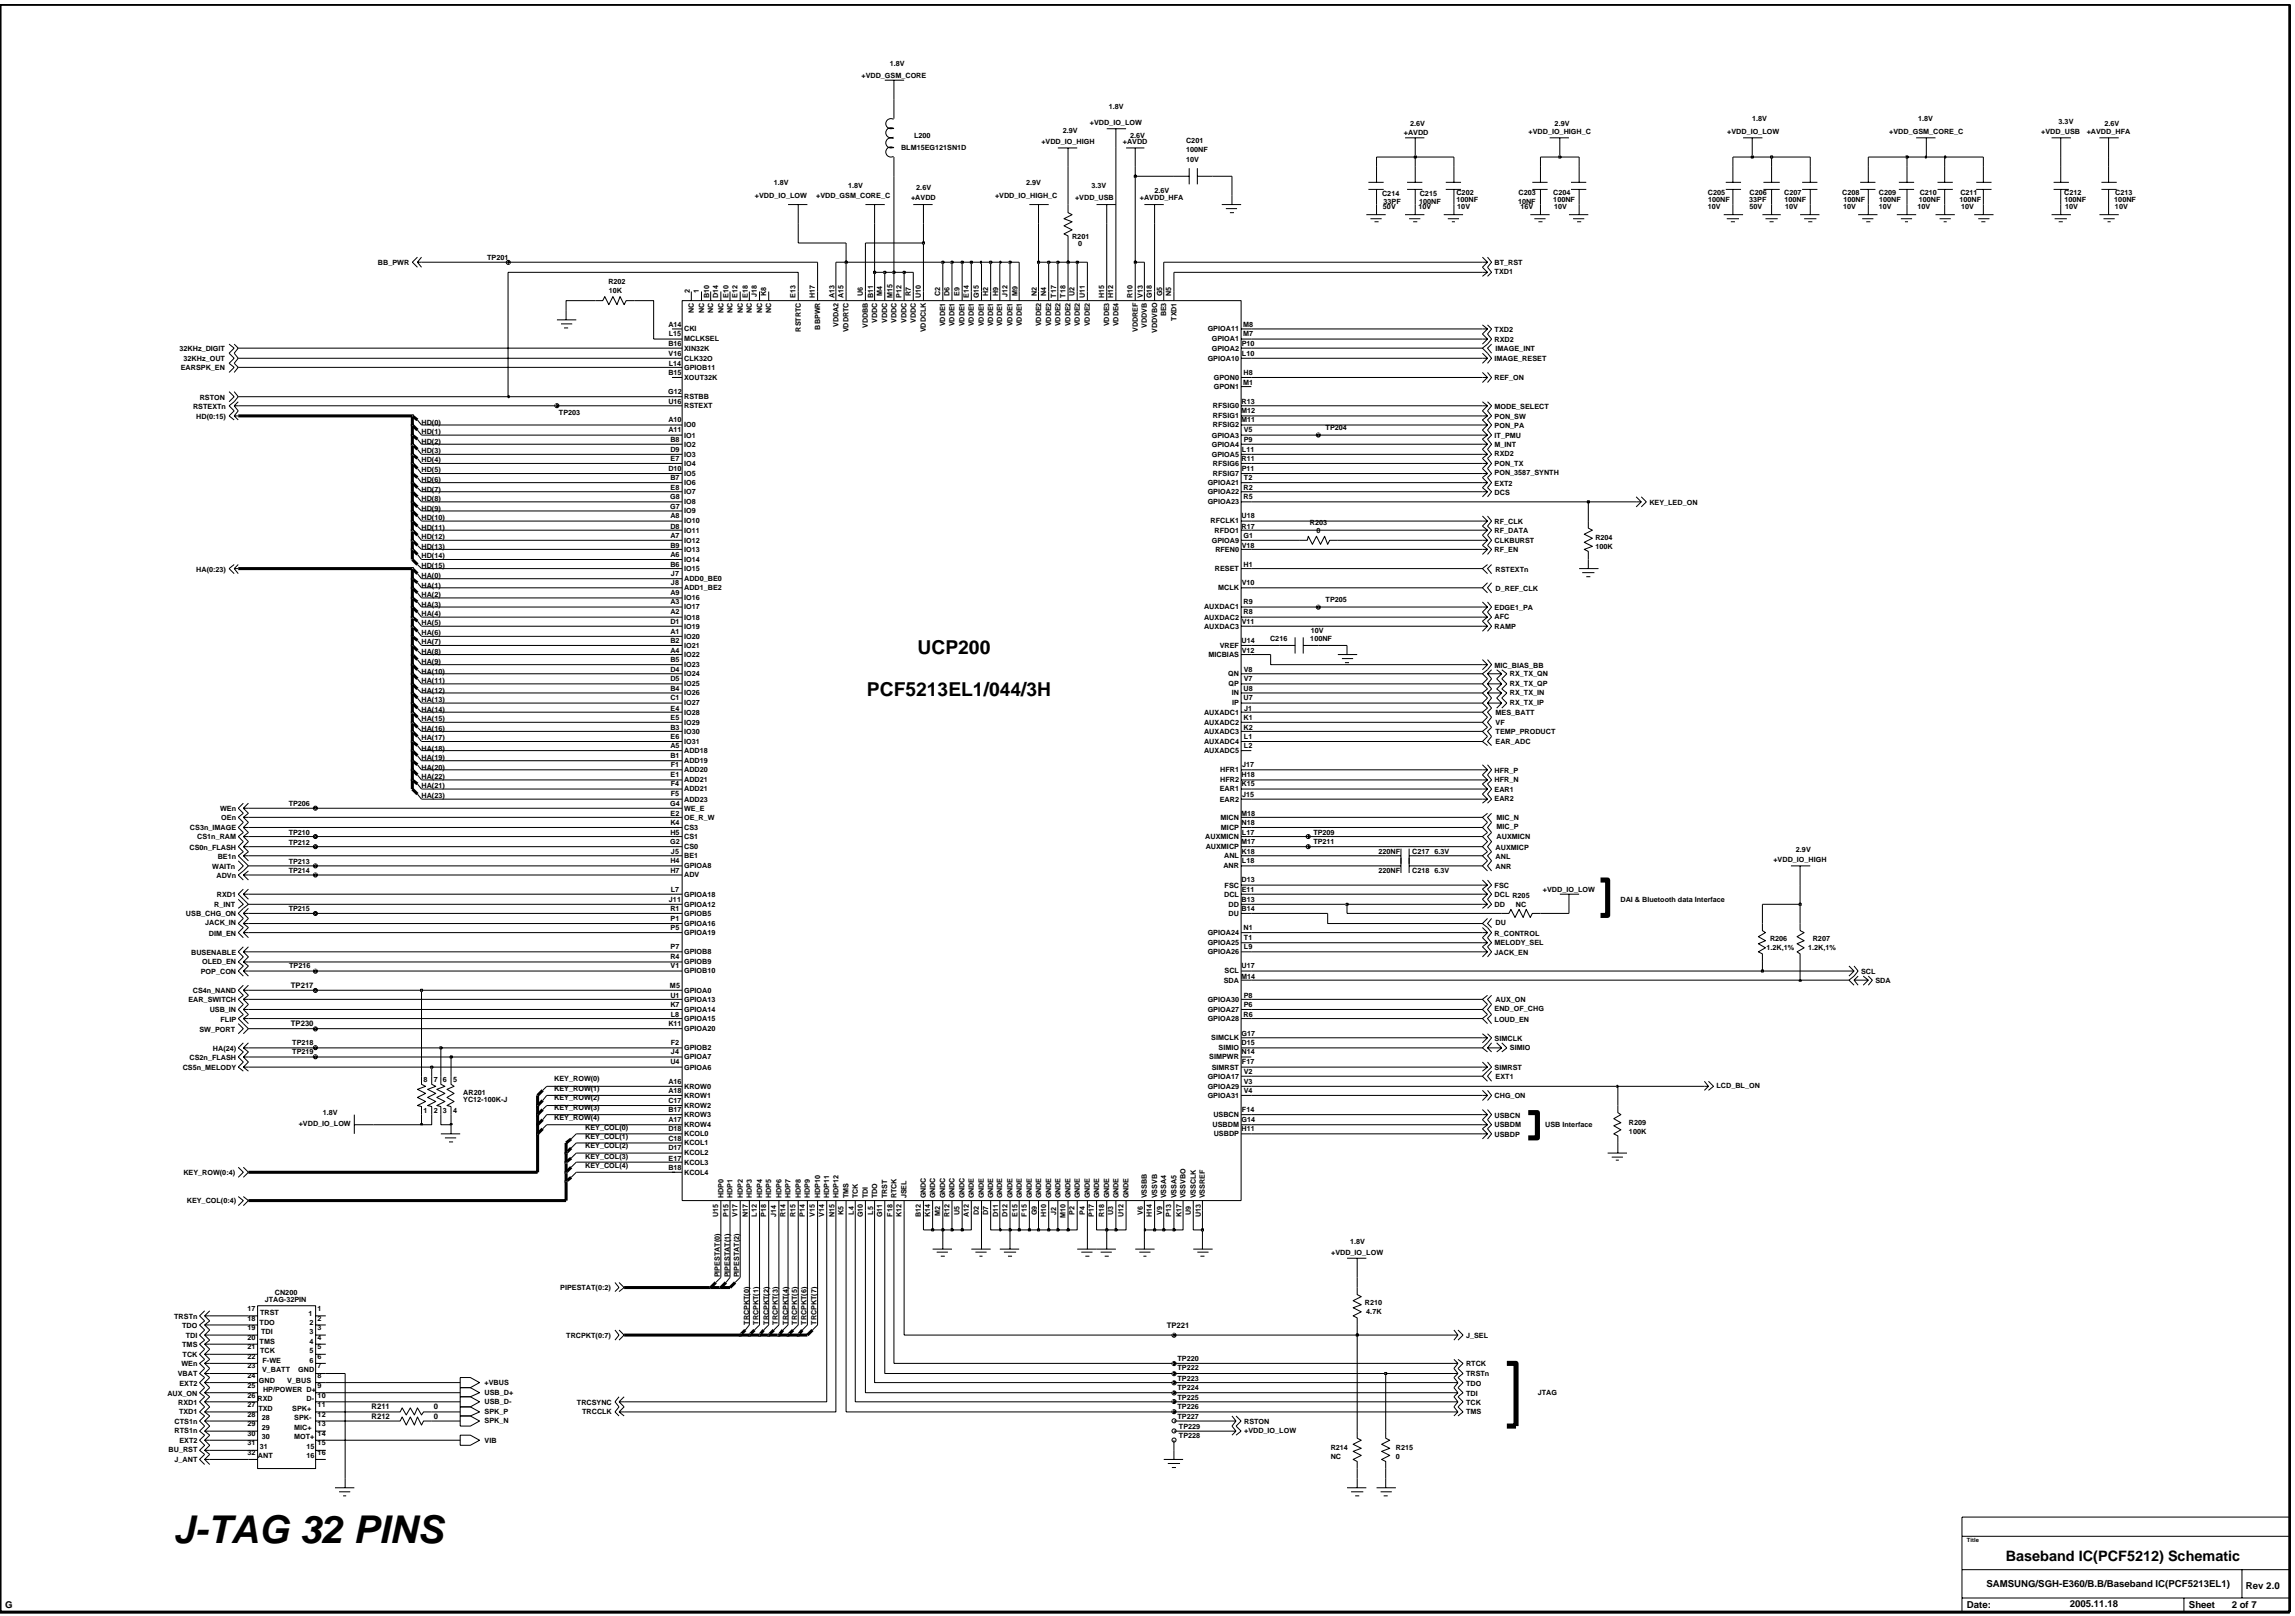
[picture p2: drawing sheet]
<svg xmlns="http://www.w3.org/2000/svg" width="192mm" height="135mm" viewBox="0 0 192 135" stroke-linecap="round" stroke-linejoin="round" font-family="sans-serif">
<defs><g id="words">
<text font-size="3.2" x="14.5" y="129">J-TAG 32 PINS</text>
<g font-size="1.6">
<text x="72.5" y="58.2">PCF5213EL1/044/3H</text>
<text x="76.7" y="54.7">UCP200</text>
</g>
<text font-size="1.2" x="167.7" y="130.5">Baseband IC(PCF5212) Schematic</text>
<g font-size=".8">
<text x=".4" y="134.4">G</text>
<text x="164.5" y="134.5">Date:</text>
<text x="166.1" y="132.7">SAMSUNG/SGH-E360/B.B/Baseband IC(PCF5213EL1)</text>
<text x="173.1" y="134.4">2005.11.18</text>
<text x="183" y="134.5">Sheet</text>
<text x="186.6" y="134.5">2 of 7</text>
<text x="187.8" y="132.9">Rev 2.0</text>
</g>
<g font-size=".6">
<text x="74.4" y="5.5">1.8V</text>
<text x="72" y="6.5">+VDD_GSM_CORE</text>
<text x="76.4" y="11.6">L200</text>
<text x="88.9" y="11.1">2.9V</text>
<text x="91.1" y="10.5">+VDD_IO_LOW</text>
<text x="92.7" y="9.1">1.8V</text>
<text x="94.5" y="11.5">2.6V</text>
<text x="99.2" y="11.9">C201</text>
<text x="117.4" y="11.3">+AVDD</text>
<text x="117.9" y="10.5">2.6V</text>
<text x="127.8" y="11.2">+VDD_IO_HIGH_C</text>
<text x="130" y="10.5">2.9V</text>
<text x="144.4" y="11.2">+VDD_IO_LOW</text>
<text x="146.5" y="10.2">1.8V</text>
<text x="158" y="11.2">+VDD_GSM_CORE_C</text>
<text x="160.4" y="10.2">1.8V</text>
<text x="170.7" y="11.2">+VDD_USB</text>
<text x="172.1" y="10.3">3.3V</text>
<text x="174.5" y="11.2">+AVDD_HFA</text>
<text x="176" y="10.5">2.6V</text>
<text x="63.1" y="16.5">+VDD_IO_LOW</text>
<text x="64.7" y="15.5">1.8V</text>
<text x="68.2" y="16.5">+VDD_GSM_CORE_C</text>
<text x="70.9" y="15.7">1.8V</text>
<text x="75.3" y="12.6">BLM15EG121SN1D</text>
<text x="76.2" y="16.7">+AVDD</text>
<text x="76.6" y="15.9">2.6V</text>
<text x="83.2" y="16.5">+VDD_IO_HIGH_C</text>
<text x="85.8" y="15.5">2.9V</text>
<text x="87.1" y="12.1">+VDD_IO_HIGH</text>
<text x="89.9" y="16.7">+VDD_USB</text>
<text x="91.3" y="15.7">3.3V</text>
<text x="93.9" y="12.1">+AVDD</text>
<text x="95.3" y="16.7">+AVDD_HFA</text>
<text x="96.5" y="16.2">2.6V</text>
<text x="99.2" y="13.5">10V</text>
<text x="99.2" y="12.7">100NF</text>
<text x="115.6" y="16.4">C214</text>
<text x="115.6" y="17.5">50V</text>
<text x="115.7" y="17.1">33PF</text>
<text x="118.6" y="17.5">10V</text>
<text x="118.7" y="17.1">100NF</text>
<text x="118.7" y="16.4">C215</text>
<text x="121.8" y="16.3">C202</text>
<text x="121.8" y="16.9">100NF</text>
<text x="121.9" y="17.5">10V</text>
<text x="126.9" y="17.1">10NF</text>
<text x="127" y="16.3">C203</text>
<text x="127.1" y="17.5">16V</text>
<text x="129.9" y="16.3">C204</text>
<text x="129.9" y="16.9">100NF</text>
<text x="129.9" y="17.5">10V</text>
<text x="142.8" y="17.5">10V</text>
<text x="142.8" y="16.3">C205</text>
<text x="142.8" y="16.9">100NF</text>
<text x="146.3" y="16.9">33PF</text>
<text x="146.3" y="17.5">50V</text>
<text x="146.3" y="16.3">C206</text>
<text x="149.2" y="16.3">C207</text>
<text x="149.2" y="16.9">100NF</text>
<text x="149.3" y="17.5">10V</text>
<text x="154.1" y="16.3">C208</text>
<text x="154.1" y="17.5">10V</text>
<text x="154.2" y="16.9">100NF</text>
<text x="157.1" y="17.5">10V</text>
<text x="157.1" y="16.3">C209</text>
<text x="157.1" y="16.9">100NF</text>
<text x="160.3" y="17.5">10V</text>
<text x="160.5" y="16.9">100NF</text>
<text x="160.5" y="16.3">C210</text>
<text x="163.9" y="16.9">100NF</text>
<text x="163.9" y="16.3">C211</text>
<text x="164" y="17.5">10V</text>
<text x="172.6" y="16.3">C212</text>
<text x="172.6" y="16.9">100NF</text>
<text x="172.7" y="17.5">10V</text>
<text x="176.8" y="16.9">100NF</text>
<text x="176.9" y="17.5">10V</text>
<text x="176.9" y="16.3">C213</text>
<text x="31.6" y="22.2">BB_PWR</text>
<text x="40.7" y="21.7">TP201</text>
<text x="50.9" y="23.8">R202</text>
<text x="89.7" y="20">R201</text>
<text x="90.2" y="20.6">0</text>
<text x="125" y="22.2">BT_RST</text>
<text x="125" y="22.9">TXD1</text>
<text x="15" y="29.4">32KHz_DIGIT</text>
<text x="50.9" y="24.5">10K</text>
<text x="55.9" y="29">B16</text>
<text x="55.9" y="27.4">A14</text>
<text x="55.9" y="29.7">V16</text>
<text x="55.9" y="28.1">L15</text>
<text x="57.2" y="29.3">XIN32K</text>
<text x="57.2" y="28.5">MCLKSEL</text>
<text x="57.2" y="27.7">CKI</text>
<text x="57.7" y="24.5" transform="rotate(-90 57.7 24.5)">2</text>
<text x="58" y="26.2" transform="rotate(-90 58 26.2)">NC</text>
<text x="58.4" y="24.5" transform="rotate(-90 58.4 24.5)">1</text>
<text x="58.9" y="26.2" transform="rotate(-90 58.9 26.2)">NC</text>
<text x="59.3" y="24.9" transform="rotate(-90 59.3 24.9)">B10</text>
<text x="59.6" y="26.2" transform="rotate(-90 59.6 26.2)">NC</text>
<text x="60.1" y="24.9" transform="rotate(-90 60.1 24.9)">D14</text>
<text x="60.5" y="26.2" transform="rotate(-90 60.5 26.2)">NC</text>
<text x="60.9" y="24.9" transform="rotate(-90 60.9 24.9)">E10</text>
<text x="61.3" y="26.2" transform="rotate(-90 61.3 26.2)">NC</text>
<text x="61.7" y="24.9" transform="rotate(-90 61.7 24.9)">E12</text>
<text x="62.1" y="26.2" transform="rotate(-90 62.1 26.2)">NC</text>
<text x="62.5" y="24.9" transform="rotate(-90 62.5 24.9)">E18</text>
<text x="62.9" y="26.2" transform="rotate(-90 62.9 26.2)">NC</text>
<text x="63.3" y="24.9" transform="rotate(-90 63.3 24.9)">J18</text>
<text x="63.7" y="26.2" transform="rotate(-90 63.7 26.2)">NC</text>
<text x="64.1" y="24.7" transform="rotate(-90 64.1 24.7)">K8</text>
<text x="64.5" y="26.2" transform="rotate(-90 64.5 26.2)">NC</text>
<text x="66.5" y="24.9" transform="rotate(-90 66.5 24.9)">E13</text>
<text x="67" y="27.7" transform="rotate(-90 67 27.7)">RSTRTC</text>
<text x="68.2" y="24.9" transform="rotate(-90 68.2 24.9)">H17</text>
<text x="68.6" y="27.6" transform="rotate(-90 68.6 27.6)">BBPWR</text>
<text x="69.8" y="24.9" transform="rotate(-90 69.8 24.9)">A13</text>
<text x="70.1" y="27.3" transform="rotate(-90 70.1 27.3)">VDDA2</text>
<text x="70.5" y="24.9" transform="rotate(-90 70.5 24.9)">A15</text>
<text x="71" y="27.8" transform="rotate(-90 71 27.8)">VDDRTC</text>
<text x="72.2" y="24.7" transform="rotate(-90 72.2 24.7)">U6</text>
<text x="72.6" y="27.4" transform="rotate(-90 72.6 27.4)">VDDBB</text>
<text x="73" y="24.9" transform="rotate(-90 73 24.9)">B11</text>
<text x="73.3" y="27" transform="rotate(-90 73.3 27)">VDDC</text>
<text x="73.8" y="24.8" transform="rotate(-90 73.8 24.8)">M4</text>
<text x="74.2" y="27" transform="rotate(-90 74.2 27)">VDDC</text>
<text x="74.6" y="24.9" transform="rotate(-90 74.6 24.9)">M15</text>
<text x="75" y="27" transform="rotate(-90 75 27)">VDDC</text>
<text x="75.4" y="24.9" transform="rotate(-90 75.4 24.9)">P12</text>
<text x="75.8" y="27" transform="rotate(-90 75.8 27)">VDDC</text>
<text x="76.2" y="24.7" transform="rotate(-90 76.2 24.7)">R7</text>
<text x="76.6" y="27" transform="rotate(-90 76.6 27)">VDDC</text>
<text x="77" y="24.9" transform="rotate(-90 77 24.9)">U10</text>
<text x="77.4" y="27.8" transform="rotate(-90 77.4 27.8)">VDDCLK</text>
<text x="78.6" y="24.7" transform="rotate(-90 78.6 24.7)">C2</text>
<text x="79" y="27.3" transform="rotate(-90 79 27.3)">VDDE1</text>
<text x="79.4" y="24.7" transform="rotate(-90 79.4 24.7)">D6</text>
<text x="79.8" y="27.3" transform="rotate(-90 79.8 27.3)">VDDE1</text>
<text x="80.2" y="24.7" transform="rotate(-90 80.2 24.7)">E9</text>
<text x="80.7" y="27.3" transform="rotate(-90 80.7 27.3)">VDDE1</text>
<text x="81" y="24.9" transform="rotate(-90 81 24.9)">E14</text>
<text x="81.4" y="27.3" transform="rotate(-90 81.4 27.3)">VDDE1</text>
<text x="81.9" y="24.9" transform="rotate(-90 81.9 24.9)">G15</text>
<text x="82.3" y="27.3" transform="rotate(-90 82.3 27.3)">VDDE1</text>
<text x="82.6" y="24.7" transform="rotate(-90 82.6 24.7)">H2</text>
<text x="83" y="27.3" transform="rotate(-90 83 27.3)">VDDE1</text>
<text x="83.5" y="24.7" transform="rotate(-90 83.5 24.7)">H9</text>
<text x="83.8" y="27.3" transform="rotate(-90 83.8 27.3)">VDDE1</text>
<text x="84.2" y="24.9" transform="rotate(-90 84.2 24.9)">J12</text>
<text x="84.7" y="27.3" transform="rotate(-90 84.7 27.3)">VDDE1</text>
<text x="85.1" y="24.8" transform="rotate(-90 85.1 24.8)">M9</text>
<text x="85.4" y="27.3" transform="rotate(-90 85.4 27.3)">VDDE1</text>
<text x="86.7" y="24.7" transform="rotate(-90 86.7 24.7)">N2</text>
<text x="87.1" y="27.3" transform="rotate(-90 87.1 27.3)">VDDE2</text>
<text x="87.5" y="24.7" transform="rotate(-90 87.5 24.7)">N4</text>
<text x="87.9" y="27.3" transform="rotate(-90 87.9 27.3)">VDDE2</text>
<text x="88.3" y="24.9" transform="rotate(-90 88.3 24.9)">T17</text>
<text x="88.7" y="27.3" transform="rotate(-90 88.7 27.3)">VDDE2</text>
<text x="89.1" y="24.9" transform="rotate(-90 89.1 24.9)">T18</text>
<text x="89.5" y="27.3" transform="rotate(-90 89.5 27.3)">VDDE2</text>
<text x="89.9" y="24.7" transform="rotate(-90 89.9 24.7)">U2</text>
<text x="90.3" y="27.3" transform="rotate(-90 90.3 27.3)">VDDE2</text>
<text x="90.7" y="24.9" transform="rotate(-90 90.7 24.9)">U11</text>
<text x="91.1" y="27.3" transform="rotate(-90 91.1 27.3)">VDDE2</text>
<text x="92.3" y="24.9" transform="rotate(-90 92.3 24.9)">H15</text>
<text x="92.8" y="27.3" transform="rotate(-90 92.8 27.3)">VDDE3</text>
<text x="93.1" y="24.9" transform="rotate(-90 93.1 24.9)">H12</text>
<text x="93.5" y="27.3" transform="rotate(-90 93.5 27.3)">VDDE4</text>
<text x="94.7" y="24.9" transform="rotate(-90 94.7 24.9)">R10</text>
<text x="95.1" y="27.8" transform="rotate(-90 95.1 27.8)">VDDREF</text>
<text x="95.6" y="24.9" transform="rotate(-90 95.6 24.9)">V13</text>
<text x="95.9" y="27.4" transform="rotate(-90 95.9 27.4)">VDDVB</text>
<text x="96.3" y="24.9" transform="rotate(-90 96.3 24.9)">G18</text>
<text x="96.8" y="27.9" transform="rotate(-90 96.8 27.9)">VDDVBO</text>
<text x="97.2" y="24.8" transform="rotate(-90 97.2 24.8)">G5</text>
<text x="97.5" y="26.5" transform="rotate(-90 97.5 26.5)">BE3</text>
<text x="97.9" y="24.7" transform="rotate(-90 97.9 24.7)">N5</text>
<text x="98.4" y="26.8" transform="rotate(-90 98.4 26.8)">TXD1</text>
<text x="101" y="27.7">GPIOA11</text>
<text x="101.3" y="29.3">GPIOA2</text>
<text x="101.3" y="28.5">GPIOA1</text>
<text x="103.8" y="29">P10</text>
<text x="103.9" y="29.7">L10</text>
<text x="104" y="28.1">M7</text>
<text x="104" y="27.4">M8</text>
<text x="125" y="28.6">RXD2</text>
<text x="125" y="27.7">TXD2</text>
<text x="125.1" y="29.4">IMAGE_INT</text>
<text x="15.1" y="31">EARSPK_EN</text>
<text x="15.4" y="30.2">32KHz_OUT</text>
<text x="16.1" y="34.2">RSTEXTn</text>
<text x="16.4" y="35">HD(0:15)</text>
<text x="16.7" y="33.4">RSTON</text>
<text x="35.2" y="35.5">HD(0)</text>
<text x="46.7" y="34.7">TP203</text>
<text x="55.9" y="32.9">G12</text>
<text x="55.9" y="31.3">B15</text>
<text x="55.9" y="35.3">A10</text>
<text x="55.9" y="33.8">U16</text>
<text x="55.9" y="30.6">L14</text>
<text x="57.2" y="31.8">XOUT32K</text>
<text x="57.2" y="30.2">CLK32O</text>
<text x="57.2" y="34.1">RSTEXT</text>
<text x="57.2" y="30.9">GPIOB11</text>
<text x="57.2" y="33.4">RSTBB</text>
<text x="57.2" y="35.7">IO0</text>
<text x="101" y="30.2">GPIOA10</text>
<text x="101.4" y="34.1">RFSIG0</text>
<text x="101.4" y="35.7">RFSIG2</text>
<text x="101.4" y="35">RFSIG1</text>
<text x="101.5" y="32.5">GPON1</text>
<text x="101.5" y="31.8">GPON0</text>
<text x="103.8" y="35.3">M11</text>
<text x="103.8" y="34.6">M12</text>
<text x="103.8" y="33.8">R13</text>
<text x="104" y="32.2">M1</text>
<text x="104" y="31.3">H8</text>
<text x="110.8" y="36">TP204</text>
<text x="125" y="31.8">REF_ON</text>
<text x="125" y="35.8">PON_PA</text>
<text x="125" y="30.2">IMAGE_RESET</text>
<text x="125" y="34.2">MODE_SELECT</text>
<text x="125" y="35">PON_SW</text>
<text x="35.2" y="36.3">HD(1)</text>
<text x="35.2" y="37.1">HD(2)</text>
<text x="35.2" y="37.9">HD(3)</text>
<text x="35.2" y="38.7">HD(4)</text>
<text x="35.2" y="39.5">HD(5)</text>
<text x="35.2" y="40.3">HD(6)</text>
<text x="35.2" y="41.1">HD(7)</text>
<text x="35.2" y="41.9">HD(8)</text>
<text x="55.9" y="39.4">D10</text>
<text x="55.9" y="36.2">A11</text>
<text x="56" y="41.7">G8</text>
<text x="56.1" y="37.8">D9</text>
<text x="56.1" y="40.1">B7</text>
<text x="56.1" y="36.9">B8</text>
<text x="56.1" y="38.5">E7</text>
<text x="56.1" y="41">E8</text>
<text x="57.2" y="38.9">IO4</text>
<text x="57.2" y="41.3">IO7</text>
<text x="57.2" y="38.2">IO3</text>
<text x="57.2" y="39.8">IO5</text>
<text x="57.2" y="36.6">IO1</text>
<text x="57.2" y="40.6">IO6</text>
<text x="57.2" y="37.3">IO2</text>
<text x="101" y="40.6">GPIOA21</text>
<text x="101" y="41.3">GPIOA22</text>
<text x="101.3" y="38.2">GPIOA5</text>
<text x="101.3" y="36.6">GPIOA3</text>
<text x="101.3" y="37.3">GPIOA4</text>
<text x="101.4" y="38.9">RFSIG6</text>
<text x="101.4" y="39.8">RFSIG7</text>
<text x="103.8" y="38.5">R11</text>
<text x="103.8" y="39.4">P11</text>
<text x="103.9" y="37.8">L11</text>
<text x="104" y="41">R2</text>
<text x="104" y="41.7">R5</text>
<text x="104" y="36.2">V5</text>
<text x="104" y="36.9">P9</text>
<text x="104" y="40.1">T2</text>
<text x="125" y="37.4">M_INT</text>
<text x="125" y="39">PON_TX</text>
<text x="125" y="41.4">DCS</text>
<text x="125" y="40.6">EXT2</text>
<text x="125" y="39.8">PON_3587_SYNTH</text>
<text x="125" y="38.1">RXD2</text>
<text x="125" y="36.6">IT_PMU</text>
<text x="16.4" y="47.8">HA(0:23)</text>
<text x="35.2" y="42.7">HD(9)</text>
<text x="35.2" y="43.5">HD(10)</text>
<text x="35.2" y="44.3">HD(11)</text>
<text x="35.2" y="45.1">HD(12)</text>
<text x="35.2" y="45.9">HD(13)</text>
<text x="35.2" y="46.7">HD(14)</text>
<text x="35.2" y="47.5">HD(15)</text>
<text x="56" y="42.6">G7</text>
<text x="56.1" y="46.6">A6</text>
<text x="56.1" y="45">A7</text>
<text x="56.1" y="43.3">A8</text>
<text x="56.1" y="44.2">D8</text>
<text x="56.1" y="45.8">B9</text>
<text x="56.1" y="47.4">B6</text>
<text x="57.2" y="47">IO14</text>
<text x="57.2" y="45.4">IO12</text>
<text x="57.2" y="43.8">IO10</text>
<text x="57.2" y="42.9">IO9</text>
<text x="57.2" y="44.5">IO11</text>
<text x="57.2" y="42.2">IO8</text>
<text x="57.2" y="47.7">IO15</text>
<text x="57.2" y="46.1">IO13</text>
<text x="101" y="42.2">GPIOA23</text>
<text x="101.2" y="43.8">RFCLK1</text>
<text x="101.3" y="45.4">GPIOA9</text>
<text x="101.6" y="44.5">RFDO1</text>
<text x="101.6" y="47.7">RESET</text>
<text x="101.6" y="46.1">RFEN0</text>
<text x="103.8" y="44.2">R17</text>
<text x="103.8" y="43.3">U18</text>
<text x="103.8" y="45.8">V18</text>
<text x="104" y="45">G1</text>
<text x="104" y="47.4">H1</text>
<text x="109.5" y="43.9">R203</text>
<text x="110.1" y="44.6">0</text>
<text x="125" y="43.8">RF_CLK</text>
<text x="125" y="45.4">CLKBURST</text>
<text x="125" y="46.2">RF_EN</text>
<text x="125" y="44.6">RF_DATA</text>
<text x="125.1" y="47.8">RSTEXTn</text>
<text x="133.4" y="45.9">100K</text>
<text x="133.4" y="45.2">R204</text>
<text x="137.9" y="42.2">KEY_LED_ON</text>
<text x="35.2" y="48.3">HA(0)</text>
<text x="35.2" y="53.1">HA(6)</text>
<text x="35.2" y="53.9">HA(7)</text>
<text x="35.2" y="49.1">HA(1)</text>
<text x="35.2" y="49.9">HA(2)</text>
<text x="35.2" y="50.7">HA(3)</text>
<text x="35.2" y="51.5">HA(4)</text>
<text x="35.2" y="52.3">HA(5)</text>
<text x="56.1" y="50.5">A3</text>
<text x="56.1" y="49.8">A9</text>
<text x="56.1" y="52.1">D1</text>
<text x="56.1" y="51.4">A2</text>
<text x="56.1" y="53">A1</text>
<text x="56.1" y="53.7">B2</text>
<text x="56.1" y="48.2">J7</text>
<text x="56.1" y="48.9">J8</text>
<text x="57.2" y="50.2">IO16</text>
<text x="57.2" y="48.6">ADD0_BE0</text>
<text x="57.2" y="49.3">ADD1_BE2</text>
<text x="57.2" y="52.6">IO19</text>
<text x="57.2" y="51.8">IO18</text>
<text x="57.2" y="51">IO17</text>
<text x="57.2" y="53.4">IO20</text>
<text x="100.7" y="51.8">AUXDAC2</text>
<text x="100.7" y="51">AUXDAC1</text>
<text x="100.7" y="52.6">AUXDAC3</text>
<text x="101.9" y="49.3">MCLK</text>
<text x="103.8" y="53.7">U14</text>
<text x="103.8" y="48.9">V10</text>
<text x="103.8" y="52.1">V11</text>
<text x="104" y="51.4">R8</text>
<text x="104" y="50.5">R9</text>
<text x="106.2" y="53.6">C216</text>
<text x="109.6" y="53.6">100NF</text>
<text x="109.6" y="52.9">10V</text>
<text x="110.8" y="50.3">TP205</text>
<text x="125" y="52.6">RAMP</text>
<text x="125" y="51.8">AFC</text>
<text x="125" y="51">EDGE1_PA</text>
<text x="125.1" y="49.4">D_REF_CLK</text>
<text x="35.2" y="54.7">HA(8)</text>
<text x="35.2" y="55.5">HA(9)</text>
<text x="35.2" y="56.3">HA(10)</text>
<text x="35.2" y="57.1">HA(11)</text>
<text x="35.2" y="57.9">HA(12)</text>
<text x="35.2" y="58.7">HA(13)</text>
<text x="35.2" y="59.5">HA(14)</text>
<text x="56.1" y="54.6">A4</text>
<text x="56.1" y="57">D5</text>
<text x="56.1" y="56.2">D4</text>
<text x="56.1" y="58.6">C1</text>
<text x="56.1" y="57.8">B4</text>
<text x="56.1" y="55.4">B5</text>
<text x="56.1" y="59.4">E4</text>
<text x="57.2" y="54.9">IO22</text>
<text x="57.2" y="59.7">IO28</text>
<text x="57.2" y="56.5">IO24</text>
<text x="57.2" y="57.4">IO25</text>
<text x="57.2" y="59">IO27</text>
<text x="57.2" y="54.2">IO21</text>
<text x="57.2" y="58.1">IO26</text>
<text x="57.2" y="55.8">IO23</text>
<text x="100.7" y="59.7">AUXADC1</text>
<text x="101.1" y="54.9">MICBIAS</text>
<text x="102" y="54.2">VREF</text>
<text x="102.7" y="56.5">QN</text>
<text x="102.7" y="57.4">QP</text>
<text x="103" y="58.1">IN</text>
<text x="103" y="59">IP</text>
<text x="103.8" y="54.6">V12</text>
<text x="104" y="58.6">U7</text>
<text x="104" y="57.8">U8</text>
<text x="104" y="57">V7</text>
<text x="104" y="56.2">V8</text>
<text x="104" y="59.4">J1</text>
<text x="125" y="55.8">MIC_BIAS_BB</text>
<text x="125.1" y="59.8">MES_BATT</text>
<text x="126.3" y="59">RX_TX_IP</text>
<text x="126.3" y="58.1">RX_TX_IN</text>
<text x="126.3" y="57.4">RX_TX_QP</text>
<text x="126.3" y="56.5">RX_TX_QN</text>
<text x="35.2" y="61.9">HA(17)</text>
<text x="35.2" y="62.7">HA(18)</text>
<text x="35.2" y="63.5">HA(19)</text>
<text x="35.2" y="64.4">HA(20)</text>
<text x="35.2" y="65.1">HA(22)</text>
<text x="35.2" y="65.9">HA(21)</text>
<text x="35.2" y="60.3">HA(15)</text>
<text x="35.2" y="61.1">HA(16)</text>
<text x="56.1" y="62.5">A5</text>
<text x="56.1" y="63.4">B1</text>
<text x="56.1" y="61">B3</text>
<text x="56.1" y="60.2">E5</text>
<text x="56.1" y="61.8">E6</text>
<text x="56.1" y="65">E1</text>
<text x="56.1" y="65.7">F4</text>
<text x="56.1" y="64.1">F1</text>
<text x="57.2" y="63">ADD18</text>
<text x="57.2" y="63.8">ADD19</text>
<text x="57.2" y="62.2">IO31</text>
<text x="57.2" y="64.6">ADD20</text>
<text x="57.2" y="60.6">IO29</text>
<text x="57.2" y="65.4">ADD21</text>
<text x="57.2" y="61.4">IO30</text>
<text x="100.7" y="62.2">AUXADC4</text>
<text x="100.7" y="61.4">AUXADC3</text>
<text x="100.7" y="63">AUXADC5</text>
<text x="100.7" y="60.6">AUXADC2</text>
<text x="102" y="65.4">HFR2</text>
<text x="102" y="64.6">HFR1</text>
<text x="103.8" y="65">H18</text>
<text x="103.8" y="65.8">K15</text>
<text x="103.9" y="64.1">J17</text>
<text x="104" y="61">K2</text>
<text x="104" y="60.2">K1</text>
<text x="104" y="61.8">L1</text>
<text x="104" y="62.5">L2</text>
<text x="125" y="65.4">HFR_N</text>
<text x="125" y="64.6">HFR_P</text>
<text x="125.1" y="60.6">VF</text>
<text x="125.1" y="61.4">TEMP_PRODUCT</text>
<text x="125.1" y="62.2">EAR_ADC</text>
<text x="15.9" y="71">CS0n_FLASH</text>
<text x="15.9" y="69.4">CS3n_IMAGE</text>
<text x="16.5" y="70.2">CS1n_RAM</text>
<text x="18.2" y="71.8">BE1n</text>
<text x="18.4" y="67.8">WEn</text>
<text x="18.5" y="68.6">OEn</text>
<text x="24.1" y="67.4">TP206</text>
<text x="24.1" y="70.6">TP212</text>
<text x="24.1" y="69.9">TP210</text>
<text x="35.2" y="66.7">HA(23)</text>
<text x="56" y="70.6">G2</text>
<text x="56" y="67.4">G4</text>
<text x="56.1" y="69">K4</text>
<text x="56.1" y="69.8">H5</text>
<text x="56.1" y="68.2">E2</text>
<text x="56.1" y="66.6">F5</text>
<text x="56.1" y="71.4">J5</text>
<text x="57.2" y="69.4">CS3</text>
<text x="57.2" y="71.8">BE1</text>
<text x="57.2" y="70.1">CS1</text>
<text x="57.2" y="71">CS0</text>
<text x="57.2" y="67.8">WE_E</text>
<text x="57.2" y="66.2">ADD21</text>
<text x="57.2" y="67">ADD23</text>
<text x="57.2" y="68.5">OE_R_W</text>
<text x="100.8" y="70.1">AUXMICN</text>
<text x="100.8" y="71">AUXMICP</text>
<text x="102" y="66.2">EAR1</text>
<text x="102" y="67">EAR2</text>
<text x="102.1" y="68.5">MICN</text>
<text x="102.1" y="69.4">MICP</text>
<text x="102.4" y="71.8">ANL</text>
<text x="103.8" y="70.6">M17</text>
<text x="103.8" y="68.2">M18</text>
<text x="103.8" y="71.4">K18</text>
<text x="103.8" y="69">N18</text>
<text x="103.9" y="69.8">L17</text>
<text x="103.9" y="66.6">J15</text>
<text x="109.8" y="70.6">TP211</text>
<text x="109.8" y="69.8">TP209</text>
<text x="115.3" y="71.4">220NF</text>
<text x="118.1" y="71.4">C217</text>
<text x="120" y="71.4">6.3V</text>
<text x="125" y="67">EAR2</text>
<text x="125" y="66.2">EAR1</text>
<text x="125.1" y="71.8">ANL</text>
<text x="125.1" y="71">AUXMICP</text>
<text x="125.2" y="69.3">MIC_P</text>
<text x="125.2" y="70.2">AUXMICN</text>
<text x="125.2" y="68.6">MIC_N</text>
<text x="150.2" y="71.2">2.9V</text>
<text x="15.6" y="76.6">USB_CHG_ON</text>
<text x="17.2" y="77.4">JACK_IN</text>
<text x="17.8" y="72.6">WAITn</text>
<text x="17.9" y="75.9">R_INT</text>
<text x="18.1" y="73.4">ADVn</text>
<text x="18.1" y="75">RXD1</text>
<text x="24.1" y="76.2">TP215</text>
<text x="24.1" y="73">TP214</text>
<text x="24.1" y="72.2">TP213</text>
<text x="55.9" y="75.4">J11</text>
<text x="56.1" y="76.2">R1</text>
<text x="56.1" y="72.2">H4</text>
<text x="56.1" y="73">H7</text>
<text x="56.1" y="77.8">P5</text>
<text x="56.1" y="77">P1</text>
<text x="56.1" y="74.5">L7</text>
<text x="57.2" y="75.8">GPIOA12</text>
<text x="57.2" y="76.6">GPIOB5</text>
<text x="57.2" y="77.4">GPIOA16</text>
<text x="57.2" y="75">GPIOA18</text>
<text x="57.2" y="72.6">GPIOA8</text>
<text x="57.2" y="73.4">ADV</text>
<text x="102.3" y="72.6">ANR</text>
<text x="102.4" y="75">DCL</text>
<text x="102.4" y="74.2">FSC</text>
<text x="102.7" y="75.8">DD</text>
<text x="102.7" y="76.6">DU</text>
<text x="103.8" y="73.8">D13</text>
<text x="103.8" y="75.4">B13</text>
<text x="103.8" y="76.1">B14</text>
<text x="103.8" y="74.5">E11</text>
<text x="103.9" y="72.2">L18</text>
<text x="104" y="77.8">N1</text>
<text x="115.3" y="73">220NF</text>
<text x="118.1" y="73">C218</text>
<text x="120" y="73">6.3V</text>
<text x="125" y="75.9">DD</text>
<text x="125" y="74.2">FSC</text>
<text x="125" y="75">DCL R205</text>
<text x="125.1" y="77.4">DU</text>
<text x="125.1" y="72.6">ANR</text>
<text x="126.8" y="75.9">NC</text>
<text x="129" y="74.5">+VDD_IO_LOW</text>
<text x="135.5" y="75.4">DAI &amp; Bluetooth data Interface</text>
<text x="148.3" y="72.1">+VDD_IO_HIGH</text>
<text x="15.8" y="83.8">EAR_SWITCH</text>
<text x="16" y="79.8">BUSENABLE</text>
<text x="16.1" y="83">CS4n_NAND</text>
<text x="16.8" y="81.4">POP_CON</text>
<text x="16.9" y="80.6">OLED_EN</text>
<text x="17.5" y="78.2">DIM_EN</text>
<text x="24.2" y="81">TP216</text>
<text x="24.3" y="82.6">TP217</text>
<text x="56" y="82.6">M5</text>
<text x="56.1" y="83.4">U1</text>
<text x="56.1" y="80.2">R4</text>
<text x="56.1" y="79.4">P7</text>
<text x="56.1" y="81">V1</text>
<text x="57.2" y="83.8">GPIOA13</text>
<text x="57.2" y="80.6">GPIOB9</text>
<text x="57.2" y="79.8">GPIOB8</text>
<text x="57.2" y="81.4">GPIOB10</text>
<text x="57.2" y="78.2">GPIOA19</text>
<text x="57.2" y="83">GPIOA0</text>
<text x="101" y="79">GPIOA25</text>
<text x="101" y="83.8">GPIOA30</text>
<text x="101" y="78.2">GPIOA24</text>
<text x="101" y="79.8">GPIOA26</text>
<text x="102.3" y="82.2">SDA</text>
<text x="102.4" y="81.4">SCL</text>
<text x="103.8" y="81.8">M14</text>
<text x="103.8" y="81">U17</text>
<text x="104" y="83.4">P8</text>
<text x="104" y="78.6">T1</text>
<text x="104" y="79.4">L9</text>
<text x="125" y="79">MELODY_SEL</text>
<text x="125" y="78.2">R_CONTROL</text>
<text x="125" y="79.8">JACK_EN</text>
<text x="125.1" y="83.8">AUX_ON</text>
<text x="147.7" y="79.4">1.2K,1%</text>
<text x="148" y="78.6">R206</text>
<text x="151.2" y="79.4">1.2K,1%</text>
<text x="151.6" y="78.6">R207</text>
<text x="155.6" y="81.4">SCL</text>
<text x="156.8" y="82.2">SDA</text>
<text x="15.3" y="89.5">CS5n_MELODY</text>
<text x="15.9" y="88.6">CS2n_FLASH</text>
<text x="16.7" y="86.3">SW_PORT</text>
<text x="17.5" y="84.6">USB_IN</text>
<text x="17.8" y="87.9">HA(24)</text>
<text x="18.4" y="85.4">FLIP</text>
<text x="24.3" y="85.8">TP230</text>
<text x="24.4" y="87.4">TP218</text>
<text x="24.4" y="88.2">TP219</text>
<text x="55.9" y="85.8">K11</text>
<text x="56.1" y="89">U4</text>
<text x="56.1" y="84.2">K7</text>
<text x="56.1" y="85">L8</text>
<text x="56.1" y="87.4">F2</text>
<text x="56.1" y="88.2">J4</text>
<text x="57.2" y="89.4">GPIOA6</text>
<text x="57.2" y="85.4">GPIOA15</text>
<text x="57.2" y="84.6">GPIOA14</text>
<text x="57.2" y="88.6">GPIOA7</text>
<text x="57.2" y="86.2">GPIOA20</text>
<text x="57.2" y="87.8">GPIOB2</text>
<text x="101" y="84.6">GPIOA27</text>
<text x="101" y="85.4">GPIOA28</text>
<text x="101.1" y="88.6">SIMPWR</text>
<text x="101.3" y="87">SIMCLK</text>
<text x="101.3" y="89.4">SIMRST</text>
<text x="101.9" y="87.8">SIMIO</text>
<text x="103.8" y="86.6">G17</text>
<text x="103.8" y="88.2">N14</text>
<text x="103.8" y="87.4">D15</text>
<text x="103.9" y="89">F17</text>
<text x="104" y="85">R6</text>
<text x="104" y="89.8">V2</text>
<text x="104" y="84.2">P6</text>
<text x="125" y="84.6">END_OF_CHG</text>
<text x="125" y="89.5">SIMRST</text>
<text x="125" y="87">SIMCLK</text>
<text x="125" y="85.4">LOUD_EN</text>
<text x="126.3" y="87.8">SIMIO</text>
<text x="25" y="94.2">+VDD_IO_LOW</text>
<text x="27" y="93.2">1.8V</text>
<text x="35.4" y="90.5">8</text>
<text x="35.4" y="93">1</text>
<text x="36.3" y="90.5">7</text>
<text x="36.3" y="93">2</text>
<text x="37" y="93">3</text>
<text x="37" y="90.5">6</text>
<text x="37.9" y="90.5">5</text>
<text x="37.9" y="93">4</text>
<text x="38.7" y="92.2">YC12-100K-J</text>
<text x="38.7" y="91.6">AR201</text>
<text x="46.3" y="93.6">KEY_ROW(4)</text>
<text x="46.3" y="92.8">KEY_ROW(3)</text>
<text x="46.3" y="92">KEY_ROW(2)</text>
<text x="46.3" y="91.2">KEY_ROW(1)</text>
<text x="46.3" y="90.4">KEY_ROW(0)</text>
<text x="48.9" y="94.5">KEY_COL(0)</text>
<text x="48.9" y="95.2">KEY_COL(1)</text>
<text x="48.9" y="96">KEY_COL(2)</text>
<text x="55.9" y="94.6">D18</text>
<text x="55.9" y="93">B17</text>
<text x="55.9" y="92.2">C17</text>
<text x="55.9" y="95.4">C18</text>
<text x="55.9" y="90.6">A16</text>
<text x="55.9" y="93.8">A17</text>
<text x="55.9" y="91.4">A18</text>
<text x="57.2" y="95">KCOL0</text>
<text x="57.2" y="93.4">KROW3</text>
<text x="57.2" y="92.6">KROW2</text>
<text x="57.2" y="95.8">KCOL1</text>
<text x="57.2" y="91">KROW0</text>
<text x="57.2" y="94.2">KROW4</text>
<text x="57.2" y="91.8">KROW1</text>
<text x="101" y="90.2">GPIOA17</text>
<text x="101" y="91">GPIOA29</text>
<text x="101" y="91.8">GPIOA31</text>
<text x="101.4" y="94.2">USBDM</text>
<text x="101.5" y="93.4">USBCN</text>
<text x="101.5" y="95">USBDP</text>
<text x="103.8" y="93.8">G14</text>
<text x="103.8" y="94.6">H11</text>
<text x="103.9" y="93">F14</text>
<text x="104" y="90.6">V3</text>
<text x="104" y="91.4">V4</text>
<text x="125" y="95">USBDP</text>
<text x="125" y="93.4">USBCN</text>
<text x="125" y="94.2">USBDM</text>
<text x="125" y="91.8">CHG_ON</text>
<text x="125.1" y="90.2">EXT1</text>
<text x="129.2" y="94.2">USB Interface</text>
<text x="136.2" y="94">R209</text>
<text x="136.2" y="94.8">100K</text>
<text x="143.5" y="91">LCD_BL_ON</text>
<text x="15.3" y="98.3">KEY_ROW(0:4)</text>
<text x="15.6" y="100.5">KEY_COL(0:4)</text>
<text x="48.9" y="96.9">KEY_COL(3)</text>
<text x="48.9" y="97.7">KEY_COL(4)</text>
<text x="55.9" y="96.2">D17</text>
<text x="55.9" y="97.8">B18</text>
<text x="55.9" y="97">E17</text>
<text x="57.2" y="96.6">KCOL2</text>
<text x="57.2" y="98.2">KCOL4</text>
<text x="57.2" y="97.4">KCOL3</text>
<text x="60.1" y="101.8" transform="rotate(-90 60.1 101.8)">U15</text>
<text x="60.5" y="100.2" transform="rotate(-90 60.5 100.2)">HDP0</text>
<text x="60.9" y="101.8" transform="rotate(-90 60.9 101.8)">P15</text>
<text x="61.3" y="100.2" transform="rotate(-90 61.3 100.2)">HDP1</text>
<text x="61.7" y="101.8" transform="rotate(-90 61.7 101.8)">V17</text>
<text x="62.1" y="100.2" transform="rotate(-90 62.1 100.2)">HDP2</text>
<text x="62.5" y="101.8" transform="rotate(-90 62.5 101.8)">N17</text>
<text x="62.9" y="100.2" transform="rotate(-90 62.9 100.2)">HDP3</text>
<text x="63.3" y="101.7" transform="rotate(-90 63.3 101.7)">L12</text>
<text x="63.7" y="100.2" transform="rotate(-90 63.7 100.2)">HDP4</text>
<text x="64.1" y="101.8" transform="rotate(-90 64.1 101.8)">P18</text>
<text x="64.5" y="100.2" transform="rotate(-90 64.5 100.2)">HDP5</text>
<text x="64.9" y="101.7" transform="rotate(-90 64.9 101.7)">J14</text>
<text x="65.3" y="100.2" transform="rotate(-90 65.3 100.2)">HDP6</text>
<text x="65.7" y="101.8" transform="rotate(-90 65.7 101.8)">R14</text>
<text x="66.1" y="100.2" transform="rotate(-90 66.1 100.2)">HDP7</text>
<text x="66.5" y="101.8" transform="rotate(-90 66.5 101.8)">R15</text>
<text x="67" y="100.2" transform="rotate(-90 67 100.2)">HDP8</text>
<text x="67.3" y="101.8" transform="rotate(-90 67.3 101.8)">P14</text>
<text x="67.7" y="100.2" transform="rotate(-90 67.7 100.2)">HDP9</text>
<text x="68.2" y="101.8" transform="rotate(-90 68.2 101.8)">V15</text>
<text x="68.6" y="100.2" transform="rotate(-90 68.6 100.2)">HDP10</text>
<text x="68.9" y="101.8" transform="rotate(-90 68.9 101.8)">V14</text>
<text x="69.3" y="100.2" transform="rotate(-90 69.3 100.2)">HDP11</text>
<text x="69.8" y="101.8" transform="rotate(-90 69.8 101.8)">N15</text>
<text x="70.1" y="100.2" transform="rotate(-90 70.1 100.2)">HDP12</text>
<text x="70.5" y="101.6" transform="rotate(-90 70.5 101.6)">K5</text>
<text x="71" y="100.2" transform="rotate(-90 71 100.2)">TMS</text>
<text x="71.4" y="101.6" transform="rotate(-90 71.4 101.6)">L4</text>
<text x="71.7" y="100.2" transform="rotate(-90 71.7 100.2)">TCK</text>
<text x="72.2" y="101.8" transform="rotate(-90 72.2 101.8)">G10</text>
<text x="72.6" y="100.2" transform="rotate(-90 72.6 100.2)">TDI</text>
<text x="73" y="101.6" transform="rotate(-90 73 101.6)">L5</text>
<text x="73.3" y="100.2" transform="rotate(-90 73.3 100.2)">TDO</text>
<text x="73.8" y="101.8" transform="rotate(-90 73.8 101.8)">G11</text>
<text x="74.2" y="100.2" transform="rotate(-90 74.2 100.2)">TRST</text>
<text x="74.6" y="101.7" transform="rotate(-90 74.6 101.7)">F18</text>
<text x="75" y="100.2" transform="rotate(-90 75 100.2)">RTCK</text>
<text x="75.4" y="101.8" transform="rotate(-90 75.4 101.8)">K12</text>
<text x="75.8" y="100.2" transform="rotate(-90 75.8 100.2)">JSEL</text>
<text x="77" y="101.8" transform="rotate(-90 77 101.8)">B12</text>
<text x="77.4" y="100.2" transform="rotate(-90 77.4 100.2)">GNDC</text>
<text x="77.8" y="101.8" transform="rotate(-90 77.8 101.8)">K14</text>
<text x="78.2" y="100.2" transform="rotate(-90 78.2 100.2)">GNDC</text>
<text x="78.6" y="101.6" transform="rotate(-90 78.6 101.6)">M2</text>
<text x="79" y="100.2" transform="rotate(-90 79 100.2)">GNDC</text>
<text x="79.4" y="101.8" transform="rotate(-90 79.4 101.8)">R12</text>
<text x="79.8" y="100.2" transform="rotate(-90 79.8 100.2)">GNDC</text>
<text x="80.2" y="101.6" transform="rotate(-90 80.2 101.6)">U5</text>
<text x="80.7" y="100.2" transform="rotate(-90 80.7 100.2)">GNDC</text>
<text x="81" y="101.8" transform="rotate(-90 81 101.8)">A12</text>
<text x="81.4" y="100.2" transform="rotate(-90 81.4 100.2)">GNDE</text>
<text x="81.9" y="101.6" transform="rotate(-90 81.9 101.6)">D2</text>
<text x="82.3" y="100.2" transform="rotate(-90 82.3 100.2)">GNDE</text>
<text x="82.6" y="101.6" transform="rotate(-90 82.6 101.6)">D7</text>
<text x="83" y="100.2" transform="rotate(-90 83 100.2)">GNDE</text>
<text x="83.5" y="101.8" transform="rotate(-90 83.5 101.8)">D11</text>
<text x="83.8" y="100.2" transform="rotate(-90 83.8 100.2)">GNDE</text>
<text x="84.2" y="101.8" transform="rotate(-90 84.2 101.8)">D12</text>
<text x="84.7" y="100.2" transform="rotate(-90 84.7 100.2)">GNDE</text>
<text x="85.1" y="101.8" transform="rotate(-90 85.1 101.8)">E15</text>
<text x="85.4" y="100.2" transform="rotate(-90 85.4 100.2)">GNDE</text>
<text x="85.9" y="101.7" transform="rotate(-90 85.9 101.7)">F15</text>
<text x="86.3" y="100.2" transform="rotate(-90 86.3 100.2)">GNDE</text>
<text x="86.7" y="101.6" transform="rotate(-90 86.7 101.6)">G9</text>
<text x="87.1" y="100.2" transform="rotate(-90 87.1 100.2)">GNDE</text>
<text x="87.5" y="101.8" transform="rotate(-90 87.5 101.8)">H10</text>
<text x="87.9" y="100.2" transform="rotate(-90 87.9 100.2)">GNDE</text>
<text x="88.3" y="101.6" transform="rotate(-90 88.3 101.6)">J2</text>
<text x="88.7" y="100.2" transform="rotate(-90 88.7 100.2)">GNDE</text>
<text x="89.1" y="101.8" transform="rotate(-90 89.1 101.8)">M10</text>
<text x="89.5" y="100.2" transform="rotate(-90 89.5 100.2)">GNDE</text>
<text x="89.9" y="101.6" transform="rotate(-90 89.9 101.6)">P2</text>
<text x="90.3" y="100.2" transform="rotate(-90 90.3 100.2)">GNDE</text>
<text x="90.7" y="101.6" transform="rotate(-90 90.7 101.6)">P4</text>
<text x="91.1" y="100.2" transform="rotate(-90 91.1 100.2)">GNDE</text>
<text x="91.5" y="101.8" transform="rotate(-90 91.5 101.8)">P17</text>
<text x="91.9" y="100.2" transform="rotate(-90 91.9 100.2)">GNDE</text>
<text x="92.3" y="101.8" transform="rotate(-90 92.3 101.8)">R18</text>
<text x="92.8" y="100.2" transform="rotate(-90 92.8 100.2)">GNDE</text>
<text x="93.1" y="101.6" transform="rotate(-90 93.1 101.6)">U3</text>
<text x="93.5" y="100.2" transform="rotate(-90 93.5 100.2)">GNDE</text>
<text x="93.9" y="101.8" transform="rotate(-90 93.9 101.8)">U12</text>
<text x="94.4" y="100.2" transform="rotate(-90 94.4 100.2)">GNDE</text>
<text x="95.6" y="101.6" transform="rotate(-90 95.6 101.6)">V6</text>
<text x="95.9" y="100.2" transform="rotate(-90 95.9 100.2)">VSSBB</text>
<text x="96.3" y="101.8" transform="rotate(-90 96.3 101.8)">H14</text>
<text x="96.8" y="100.2" transform="rotate(-90 96.8 100.2)">VSSVB</text>
<text x="97.2" y="101.6" transform="rotate(-90 97.2 101.6)">V9</text>
<text x="97.5" y="100.2" transform="rotate(-90 97.5 100.2)">VSSA4</text>
<text x="97.9" y="101.8" transform="rotate(-90 97.9 101.8)">P13</text>
<text x="98.4" y="100.2" transform="rotate(-90 98.4 100.2)">VSSA5</text>
<text x="98.8" y="101.8" transform="rotate(-90 98.8 101.8)">K17</text>
<text x="99.1" y="100.2" transform="rotate(-90 99.1 100.2)">VSSVBO</text>
<text x="99.6" y="101.6" transform="rotate(-90 99.6 101.6)">U9</text>
<text x="100" y="100.2" transform="rotate(-90 100 100.2)">VSSCLK</text>
<text x="100.4" y="101.8" transform="rotate(-90 100.4 101.8)">U13</text>
<text x="100.8" y="100.2" transform="rotate(-90 100.8 100.2)">VSSREF</text>
<text x="46.8" y="107.8">PIPESTAT(0:2)</text>
<text x="60.2" y="106.8" transform="rotate(-90 60.2 106.8)">PIPESTAT(0)</text>
<text x="61" y="106.8" transform="rotate(-90 61 106.8)">PIPESTAT(1)</text>
<text x="61.8" y="106.8" transform="rotate(-90 61.8 106.8)">PIPESTAT(2)</text>
<text x="111.3" y="104.9">+VDD_IO_LOW</text>
<text x="112.9" y="104">1.8V</text>
<text x="14.6" y="110.3">TRSTn</text>
<text x="15.2" y="111">TDO</text>
<text x="15.2" y="112.6">TMS</text>
<text x="15.3" y="113.5">TCK</text>
<text x="15.5" y="111.9">TDI</text>
<text x="20.7" y="112">20</text>
<text x="20.7" y="113.6">22</text>
<text x="20.7" y="109.6">17</text>
<text x="20.7" y="112.8">21</text>
<text x="20.7" y="111.2">19</text>
<text x="20.7" y="110.4">18</text>
<text x="21.7" y="110.8">TDO</text>
<text x="21.7" y="112.4">TMS</text>
<text x="21.7" y="113.1">TCK</text>
<text x="21.7" y="109.9">TRST</text>
<text x="21.8" y="111.5">TDI</text>
<text x="22" y="114">F-WE</text>
<text x="22.1" y="108.8">JTAG-32PIN</text>
<text x="23" y="108.2">CN200</text>
<text x="25.8" y="110">1</text>
<text x="25.9" y="110.8">2</text>
<text x="25.9" y="111.5">3</text>
<text x="25.9" y="114">6</text>
<text x="25.9" y="112.4">4</text>
<text x="25.9" y="113.1">5</text>
<text x="26.6" y="110.4">2</text>
<text x="26.6" y="111.2">3</text>
<text x="26.6" y="113.6">6</text>
<text x="26.6" y="112">4</text>
<text x="26.6" y="112.8">5</text>
<text x="26.6" y="109.6">1</text>
<text x="47.4" y="111.9">TRCPKT(0:7)</text>
<text x="62.7" y="110.8" transform="rotate(-90 62.7 110.8)">TRCPKT(0)</text>
<text x="63.4" y="110.8" transform="rotate(-90 63.4 110.8)">TRCPKT(1)</text>
<text x="64.3" y="110.8" transform="rotate(-90 64.3 110.8)">TRCPKT(2)</text>
<text x="65" y="110.8" transform="rotate(-90 65 110.8)">TRCPKT(3)</text>
<text x="65.9" y="110.8" transform="rotate(-90 65.9 110.8)">TRCPKT(4)</text>
<text x="66.7" y="110.8" transform="rotate(-90 66.7 110.8)">TRCPKT(5)</text>
<text x="67.4" y="110.8" transform="rotate(-90 67.4 110.8)">TRCPKT(6)</text>
<text x="68.3" y="110.8" transform="rotate(-90 68.3 110.8)">TRCPKT(7)</text>
<text x="97.6" y="111">TP221</text>
<text x="98.5" y="113.8">TP220</text>
<text x="114.1" y="109.1">R210</text>
<text x="114.3" y="109.8">4.7K</text>
<text x="122.6" y="111.9">J_SEL</text>
<text x="14" y="116.7">AUX_ON</text>
<text x="14.6" y="119.1">CTS1n</text>
<text x="14.6" y="119.8">RTS1n</text>
<text x="14.9" y="115.1">VBAT</text>
<text x="14.9" y="117.5">RXD1</text>
<text x="15" y="118.2">TXD1</text>
<text x="15" y="115.8">EXT2</text>
<text x="15.2" y="114.2">WEn</text>
<text x="20.7" y="115.3">24</text>
<text x="20.7" y="118.5">28</text>
<text x="20.7" y="119.2">29</text>
<text x="20.7" y="117.6">27</text>
<text x="20.7" y="114.4">23</text>
<text x="20.7" y="116">25</text>
<text x="20.7" y="116.9">26</text>
<text x="21.5" y="117.1">RXD</text>
<text x="21.6" y="118">TXD</text>
<text x="21.6" y="115.6">GND</text>
<text x="21.9" y="118.7">28</text>
<text x="21.9" y="119.6">29</text>
<text x="21.9" y="114.7">V_BATT</text>
<text x="22" y="116.4">HP/POWER D+</text>
<text x="24" y="115.6">V_BUS</text>
<text x="24.4" y="118">SPK+</text>
<text x="24.6" y="119.6">MIC+</text>
<text x="24.6" y="118.7">SPK-</text>
<text x="24.9" y="114.7">GND</text>
<text x="25.6" y="117.1">D-</text>
<text x="26.6" y="116">9</text>
<text x="26.6" y="116.9">10</text>
<text x="26.6" y="114.4">7</text>
<text x="26.6" y="115.3">8</text>
<text x="26.6" y="119.2">13</text>
<text x="26.6" y="117.6">11</text>
<text x="26.6" y="118.5">12</text>
<text x="31.1" y="117.8">R211</text>
<text x="31.1" y="118.6">R212</text>
<text x="36.3" y="117.8">0</text>
<text x="36.3" y="118.6">0</text>
<text x="40.5" y="115.8">+VBUS</text>
<text x="40.5" y="116.6">USB_D+</text>
<text x="40.5" y="117.4">USB_D-</text>
<text x="40.5" y="118.3">SPK_P</text>
<text x="40.5" y="119">SPK_N</text>
<text x="48.2" y="117.5">TRCSYNC</text>
<text x="48.7" y="118.2">TRCCLK</text>
<text x="98.5" y="118.6">TP227</text>
<text x="98.5" y="117.8">TP226</text>
<text x="98.5" y="117">TP225</text>
<text x="98.5" y="115.4">TP223</text>
<text x="98.5" y="116.2">TP224</text>
<text x="98.5" y="114.6">TP222</text>
<text x="98.6" y="119.4">TP229</text>
<text x="104" y="119.1">RSTON</text>
<text x="104" y="119.8">+VDD_IO_LOW</text>
<text x="122.6" y="114.2">RTCK</text>
<text x="122.6" y="116.7">TDI</text>
<text x="122.6" y="115.1">TRSTn</text>
<text x="122.6" y="117.5">TCK</text>
<text x="122.6" y="115.8">TDO</text>
<text x="122.6" y="118.2">TMS</text>
<text x="128.6" y="116.6">JTAG</text>
<text x="14.1" y="121.4">BU_RST</text>
<text x="14.6" y="122.3">J_ANT</text>
<text x="15" y="120.7">EXT2</text>
<text x="20.7" y="121.7">32</text>
<text x="20.7" y="120.1">30</text>
<text x="20.7" y="120.8">31</text>
<text x="21.6" y="121.9">ANT</text>
<text x="21.7" y="121.2">31</text>
<text x="21.9" y="120.3">30</text>
<text x="24.6" y="120.3">MOT+</text>
<text x="25.6" y="121.9">16</text>
<text x="25.6" y="121.2">15</text>
<text x="26.6" y="121.7">16</text>
<text x="26.6" y="120.1">14</text>
<text x="26.6" y="120.8">15</text>
<text x="40.5" y="120.6">VIB</text>
<text x="98.6" y="120.2">TP228</text>
<text x="111.3" y="121.3">R214</text>
<text x="111.3" y="122">NC</text>
<text x="116.7" y="121.3">R215</text>
<text x="116.7" y="122">0</text>
</g>
<text font-size=".5" x="164.5" y="128.9">Title</text>
</g></defs>
<g fill="none" stroke="#000" stroke-width=".08">
<path d="M65.9 17.1h1.6M66.7 17.1v1.6M72.4 17.1h1.6M73.1 17.1v1.6M74 6.7h1.6M74.7 11.6a.42 .42 0 0 0-.6 .3 .42 .42 0 0 0 .6 .4M74.7 10a.42 .42 0 0 0-.6 .3 .42 .42 0 0 0 .6 .4M74.8 6.7v3.2M74.8 13.1v1.6M74.8 12.4a.42 .42 0 0 0-.7 .3 .42 .42 0 0 0 .6 .4M74.8 10.8a.42 .42 0 0 0-.7 .3 .42 .42 0 0 0 .6 .4M76.4 17.1h1.6"/>
<path d="M77.2 17.1v1.6M86.1 17.1h1.6M86.8 17.1v1.6M88.5 12.4h1.6M89.3 17.1v.7l.4 .1-.7 .4 .7 .2-.7 .4 .7 .3-.7 .4 .3 .1v.6M89.3 12.4v1.5M91.7 17.1h1.6M92.5 17.1v1.6M92.5 10.8h1.7M93.3 10.8v1.6M94.2 12.4h1.5M94.9 12.4v1.5"/>
<path d="M95.7 17.1h1.6M96.5 17.1v1.6M98.2 14.7h1.2M99.4 14.1v1.3M100.1 14.7h1.3M100.1 14.1v1.3M102.2 17.1h1.6M102.5 17.4h.9M102.8 17.8h.4M103 16.3v.8M114.3 17.9h1.6M114.4 15.8h1.3"/>
<path d="M114.4 15.2h1.3M114.6 18.3h.9M114.9 18.5h.4M115.1 13.9v1.3M115.1 15.8v2.1M117.5 17.9h1.6M117.5 11.5h1.6M117.7 15.8h1.2M117.7 15.2h1.2M117.8 18.3h1M118.2 18.5h.3M118.3 11.5v1.6"/>
<path d="M118.3 13.9v1.3M118.3 15.8v2.1M120.7 17.9h1.6M120.9 15.8h1.3M120.9 15.2h1.3M121.1 18.3h.9M121.4 18.5h.3M121.6 13.9v1.3M121.6 15.8v2.1M128 17.9h1.6M128.1 15.8h1.3M128.1 15.2h1.3"/>
<path d="M128.3 18.3h.9M128.6 18.5h.4M128.8 13.9v1.3M128.8 15.8v2.1M129.6 11.5h1.6M130.4 11.5v1.6M131.2 17.9h1.6M131.4 15.8h1.2M131.4 15.2h1.2M131.5 18.3h1M131.9 18.5h.3M132.1 13.9v1.3"/>
<path d="M132.1 15.8v2.1M144.1 17.9h1.7M144.3 15.8h1.3M144.3 15.2h1.3M144.4 18.3h1M144.7 18.5h.4M144.9 13.9v1.3M144.9 15.8v2.1M145.8 11.5h1.6M146.5 11.5v1.6M147.4 17.9h1.5M147.5 15.8h1.3"/>
<path d="M147.5 15.2h1.3M147.6 18.3h1.1M148 18.5h.3M148.1 13.9v1.3M148.1 15.8v2.1M150.5 17.9h1.6M150.7 15.8h1.3M150.7 15.2h1.3M150.9 18.3h1M151.2 18.5h.3M151.4 13.9v1.3M151.4 15.8v2.1"/>
<path d="M155.4 17.9h1.6M155.5 15.8h1.3M155.5 15.2h1.3M155.7 18.3h1M156.1 18.5h.3M156.2 13.9v1.3M156.2 15.8v2.1M158.6 17.9h1.6M158.8 15.8h1.3M158.8 15.2h1.3M159 18.3h.9M159.3 18.5h.3"/>
<path d="M159.5 13.9v1.3M159.5 15.8v2.1M160.2 11.5h1.6M161.1 11.5v1.6M161.8 17.9h1.7M162 15.8h1.3M162 15.2h1.3M162.2 18.3h.9M162.5 18.5h.3M162.6 13.9v1.3M162.6 15.8v2.1M165.1 17.9h1.6"/>
<path d="M165.3 15.8h1.2M165.3 15.2h1.2M165.4 18.3h1M165.7 18.5h.3M165.9 13.9v1.3M165.9 15.8v2.1M171.6 17.9h1.6M171.6 11.5h1.6M171.7 15.8h1.3M171.7 15.2h1.3M171.8 18.3h1M172.2 18.5h.3"/>
<path d="M172.3 11.5v1.6M172.3 13.9v1.3M172.3 15.8v2.1M175.6 17.9h1.6M175.6 11.5h1.6M175.7 15.8h1.3M175.7 15.2h1.3M175.9 18.3h.9M176.2 18.5h.3M176.3 11.5v1.6M176.3 13.9v1.3M176.3 15.8v2.1"/>
<path d="M19.2 28.8l.4 .3-.4 .4 .4 .5-.4 .4 .4 .3-.4 .4M19.2 32.7l.4 .5-.4 .4M19.6 32.7l.3 .5-.7 .7 .4 .5-.4 .4 .4 .3M19.6 33.9l.3 .5-.3 .4M19.6 34.8l.3 .3M19.6 34.8h.3M19.6 33.9h.3M19.6 28.8l.3 .3-.3 .4 .3 .5-.3 .4 .3 .3-.3 .4M19.9 33.6l-.3 .3M34.9 35.1l.3 .4M34.9 36l.3 .4M34.9 39.2l.3 .4"/>
<path d="M34.9 37.6l.3 .4M34.9 21.5l-.4 .4 .4 .4M34.9 21.9l.3 .4M34.9 21.9h.3M34.9 38.3l.3 .4M34.9 39.9l.3 .5M34.9 36.7l.3 .4M35.2 21.5l-.3 .4M46.6 26.7h1.6M46.9 27.1h.9M47.2 27.4h.3M47.3 26v.7"/>
<path d="M49.8 25.1h.6l.2-.3 .3 .7 .4-.7 .3 .7 .2-.7 .4 .7 .2-.4h.6M56.2 39.6h.8M56.2 30h.8M56.2 33.9h.8M56.2 37.1h.8M56.2 28.3h.8M56.2 36.4h.8M56.2 38.7h.8M56.2 38h.8M56.2 27.5h.8M56.2 31.6h.8M56.2 29.1h.8"/>
<path d="M56.2 30.7h.8M56.2 33.2h.8M56.2 35.5h.8M57 25.1h46.8v75.3h-46.8zM57.8 24.4v.7M58.7 24.4v.7M59.4 24.4v.7M60.3 24.4v.7M61 24.4v.7M61.9 24.4v.7M62.7 24.4v.7M63.5 24.4v.7"/>
<path d="M64.3 24.4v.7M66.7 24.4v.7M68.4 24.4v.7M69.9 24.4v.7M70.8 24.4v.7M72.4 24.4v.7M73.1 24.4v.7M74 24.4v.7M74.8 24.4v.7M75.6 24.4v.7M76.4 24.4v.7M77.2 24.4v.7"/>
<path d="M78.8 24.4v.7M79.6 24.4v.7M80.5 24.4v.7M81.2 24.4v.7M82.1 24.4v.7M82.8 24.4v.7M83.6 24.4v.7M84.5 24.4v.7M85.2 24.4v.7M86.8 24.4v.7M87.7 24.4v.7M88.5 24.4v.7"/>
<path d="M89.3 24.4v.7M90.1 24.4v.7M90.9 24.4v.7M92.5 24.4v.7M93.3 24.4v.7M94.9 24.4v.7M95.7 24.4v.7M96.5 24.4v.7M97.3 24.4v.7M98.2 24.4v.7M103.8 39.6h.8M103.8 34.8h.8"/>
<path d="M103.8 30h.8M103.8 33.9h.8M103.8 37.1h.8M103.8 28.3h.8M103.8 36.4h.8M103.8 38.7h.8M103.8 38h.8M103.8 27.5h.8M103.8 31.6h.8M103.8 29.1h.8M103.8 35.5h.8M103.8 32.3h.8"/>
<path d="M124 21.5l.4 .4-.4 .4 .4 .5M124 31.1l.4 .5-.4 .4M124 39.6h.4M124 22.8h.4M124 34.8h.4M124 29.5l.4 .5M124 30h.4M124 33.6l.4 .3M124 33.9h.4M124 37.1h.4M124 28.3h.4M124 36.4h.4"/>
<path d="M124 38.7h.4M124 21.9h.4M124 38h.4M124 27.2l.4 .3M124 27.5h.4M124 31.6h.4M124 35.5h.4M124.4 39.6l-.4 .3 .4 .5-.4 .4 .4 .3M124.4 36.4l-.4 .3 .4 .4-.4 .5 .4 .4M124.4 33.9l-.4 .5 .4 .4-.4 .3 .4 .4M124.4 33.6l.3 .3-.3 .5 .3 .4-.3 .3 .3 .4-.3 .5 .3 .4-.3 .3 .3 .4-.3 .5 .3 .4-.3 .3 .3 .4-.3 .5 .3 .4-.3 .3 .3 .5-.3 .4 .3 .3-.3 .4M124.4 27.2l.3 .3-.3 .4 .3 .4-.3 .5-.4 .3 .7 .9-.3 .4"/>
<path d="M124.4 38.7l-.4 .5 .4 .4M124.4 21.5l.3 .4-.3 .4 .3 .5-.3 .3M124.4 22.8l-.4 .3M124.4 30l-.4 .4M124.4 27.5l-.4 .4 .4 .4M124.4 28.3l-.4 .5M124.4 35.5l-.4 .5 .4 .4M124.4 38l-.4 .3 .4 .4M124.4 31.1l.3 .5-.3 .4M124.7 28.8l-.3 .3 .3 .4M19.6 47.2l-.4 .3 .4 .5M19.6 47.5l.3 .5"/>
<path d="M19.6 47.5h.3M19.9 47.2l-.3 .3M34.9 43.1l.3 .5M34.9 41.5l.3 .5M34.9 57.6l.3 .3M34.9 54.4l.3 .3M34.9 51.2l.3 .4M34.9 48.7l.3 .4M34.9 56l.3 .3M34.9 40.8l.3 .3M34.9 50.3l.3 .5M34.9 45.6l.3 .3"/>
<path d="M34.9 51.9l.3 .5M34.9 60l.3 .4M34.9 44l.3 .3M34.9 49.6l.3 .4M34.9 56.8l.3 .4M34.9 46.4l.3 .4M34.9 47.2l.3 .3M34.9 59.2l.3 .3M34.9 52.8l.3 .4M34.9 44.8l.3 .4M34.9 42.4l.3 .3M34.9 55.1l.3 .5"/>
<path d="M34.9 58.4l.3 .4M34.9 53.5l.3 .5M34.9 48l.3 .4M56.2 54.7h.8M56.2 40.4h.8M56.2 57.2h.8M56.2 47.5h.8M56.2 54h.8M56.2 58.8h.8M56.2 52.4h.8M56.2 55.6h.8M56.2 44.3h.8"/>
<path d="M56.2 56.3h.8M56.2 57.9h.8M56.2 42h.8M56.2 51.6h.8M56.2 43.6h.8M56.2 41.1h.8M56.2 45.2h.8M56.2 50.8h.8M56.2 42.7h.8M56.2 45.9h.8M56.2 46.8h.8M56.2 48.4h.8"/>
<path d="M56.2 49.1h.8M56.2 50h.8M56.2 53.2h.8M56.2 59.5h.8M103.8 54.7h.8M103.8 40.4h.8M103.8 57.2h.8M103.8 47.5h.8M103.8 54h.8M103.8 58.8h.8M103.8 52.4h.8M103.8 44.3h.8"/>
<path d="M103.8 56.3h.8M103.8 57.9h.8M103.8 42h.8M103.8 51.6h.8M103.8 43.6h.8M103.8 41.1h.8M103.8 45.2h.8M103.8 50.8h.8M103.8 45.9h.8M103.8 49.1h.8M103.8 59.5h.8M107 54h1.3"/>
<path d="M108.3 53.3v1.3M108.6 45.2h.7l.1-.4 .3 .7 .4-.7 .3 .7 .4-.7 .2 .7 .2-.3h.7M109 54h1.3M109 53.3v1.3M111.9 54.7h1.6M112.2 55.1h.9M112.5 55.4h.3M112.6 54v.7M124 50.3l.4 .5-.4 .4 .4 .4M124 40.4h.4M124 52.4h.4M124 55.1l.4 .5"/>
<path d="M124 55.6h.4M124 44.3h.4M124 51.6h.4M124 43.1l.4 .5M124 43.6h.4M124 41.1h.4M124 45.2h.4M124 50.8h.4M124 45.9h.4M124.4 56.3l.3 .5-.3 .4 .3 .4-.3 .3M124.4 57.9l.3 .5-.3 .4 .3 .4-.3 .3 .3 .5-.3 .4 .3 .4-.3 .4 .3 .4-.3 .4 .3 .3M124.4 51.6l-.4 .3 .4 .5-.4 .4"/>
<path d="M124.4 55.1l.3 .5-.3 .4-.4 .3 .4 .5-.4 .4 .4 .4-.4 .3 .4 .5-.4 .4 .4 .4-.4 .3 .4 .5-.4 .4 .4 .4-.4 .4 .4 .4-.4 .4 .4 .3M124.4 48.7l-.4 .4 .4 .5M124.4 57.2h1.2M124.4 58.8h1.2M124.4 50.3l.3 .5-.3 .4 .3 .4-.3 .3 .3 .5-.3 .4M124.4 55.6l-.4 .4M124.4 45.2l-.4 .4 .4 .3M124.4 43.1l.3 .5-.3 .4 .3 .3-.3 .5 .3 .4-.3 .4 .3 .3-.3 .5M124.4 43.6l-.4 .4 .4 .3M124.4 44.3l-.4 .5 .4 .4M124.4 56.3h1.2M124.4 57.9h1.2"/>
<path d="M124.4 47.2l-.4 .3 .4 .5M124.4 41.1l-.4 .4M124.4 45.9l-.4 .5M124.7 47.2l-.3 .3 .3 .5M124.7 48.7l-.3 .4 .3 .5M124.7 56l-.3 .3M125.2 56l.4 .3M125.6 58.8l-.4 .4M125.6 56l.4 .3-.4 .5 .4 .4-.4 .4 .4 .3-.4 .5 .4 .4-.4 .4M125.6 56.3l-.4 .5 .4 .4M125.6 57.2l-.4 .4 .4 .3M125.6 57.9l-.4 .5 .4 .4"/>
<path d="M132.1 47.5h1.6M132.3 47.9h1M132.6 48.2h.4M132.8 43.6v.6l.4 .1-.7 .4 .7 .3-.7 .3 .7 .4-.7 .2 .3 .2v1.4M136.8 41.5l.4 .5-.4 .4M136.8 42h.4M137.2 41.5l.5 .5-.5 .4M19.9 72l.4 .4-.4 .4M19.9 75.2l.4 .4-.4 .3M20.3 74.3l-.4 .5 .9 .8-.9 .8 .4 .4-.4 .4 .4 .4-.4 .4 .4 .4M20.3 67.2l-.4 .4 .4 .4-.4 .3 .4 .5-.4 .4 .4 .4-.4 .3 .4 .5-.4 .4 .4 .4-.4 .4 .9 .8-.9 .8 .4 .4M20.3 73.2l.5 .4"/>
<path d="M20.3 73.2h.5M20.3 71.6h.5M20.3 74.8h.5M20.3 77.2h.5M20.3 79.2l-.4 .4 .4 .4-.4 .4 .4 .4-.4 .4 .4 .4M20.3 79.6l.5 .4-.5 .4M20.3 79.6h.5M20.3 69.9l.5 .5-.5 .4M20.3 70.8l.5 .4-.5 .4M20.3 70.8h.5M20.3 68.3l.5 .5-.5 .4M20.3 69.2l.5 .4-.5 .3"/>
<path d="M20.3 69.2h.5M20.3 76.4h.5M20.3 67.6l.5 .4-.5 .3M20.3 68.3h.5M20.3 69.9h.5M20.3 71.6l.5 .4M20.3 78l.5 .4M20.3 78h.5M20.3 74.8l.5 .4M20.3 67.6h.5M20.8 75.9l-.5 .5 .5 .4-.5 .4 .5 .4-.5 .4M20.8 72.8l-.5 .4"/>
<path d="M20.8 79.2l-.5 .4M20.8 74.3l-.5 .5M20.8 67.2l-.5 .4M34.9 61.6l.3 .4M34.9 63.2l.3 .4M34.9 62.3l.3 .5M34.9 63.9l.3 .5M34.9 66.4l.3 .4M34.9 64.8l.3 .4M34.9 65.5l.3 .5M34.9 60.8l.3 .4M56.2 73.2h.8"/>
<path d="M56.2 71.6h.8M56.2 66.8h.8M56.2 74.8h.8M56.2 77.2h.8M56.2 66h.8M56.2 79.6h.8M56.2 72.4h.8M56.2 70.8h.8M56.2 69.2h.8M56.2 76.4h.8M56.2 68.3h.8M56.2 69.9h.8"/>
<path d="M56.2 78h.8M56.2 67.6h.8M56.2 75.6h.8M56.2 64.4h.8M56.2 60.4h.8M56.2 61.2h.8M56.2 62h.8M56.2 62.8h.8M56.2 63.6h.8M56.2 65.2h.8M103.8 71.6h.8M103.8 66.8h.8"/>
<path d="M103.8 74.8h.8M103.8 66h.8M103.8 79.6h.8M103.8 72.4h.8M103.8 70.8h.8M103.8 69.2h.8M103.8 76.4h.8M103.8 68.3h.8M103.8 69.9h.8M103.8 78h.8M103.8 74h.8M103.8 75.6h.8"/>
<path d="M103.8 78.8h.8M103.8 64.4h.8M103.8 60.4h.8M103.8 61.2h.8M103.8 62h.8M103.8 62.8h.8M103.8 65.2h.8M115.9 71.6h1.3M115.9 72.4h1.3M117.2 71v2M117.8 71.6h1.3M117.8 71v2"/>
<path d="M117.8 72.4h1.3M124 77.6l.4 .4-.4 .4 .4 .4M124 66.8h.4M124 74.8h.4M124 66h.4M124 79.6h.4M124 78h.4M124 73.6l.4 .4M124 74h.4M124 75.6h.4M124 78.8h.4M124 63.9l.4 .5"/>
<path d="M124 64.4h.4M124 65.2h.4M124.4 64.4l-.4 .4 .4 .4-.4 .3 .4 .5-.4 .4 .4 .4M124.4 76.8l-.4 .4 .7 .8-.3 .4 .3 .4-.3 .4 .3 .4-.3 .4M124.4 63.9l.3 .5-.3 .4 .3 .4-.3 .3 .3 .5-.3 .4 .3 .4-.3 .4M124.4 66.8l-.4 .4M124.4 73.6l.3 .4-.3 .3 .3 .5-.3 .4 .3 .4-.3 .3M124.4 74l-.4 .3 .4 .5M124.4 74.8l-.4 .4 .4 .4M124.4 68l-.4 .3 .4 .5-.4 .4 .4 .4-.4 .3 .4 .5-.4 .4 .4 .4-.4 .4 .4 .4-.4 .4 .4 .4M124.4 78.8l-.4 .4 .4 .4M124.4 79.6l-.4 .4"/>
<path d="M124.4 75.6l-.4 .3M124.7 68l-.3 .3 .3 .5-.3 .4 .3 .4-.3 .3 .3 .5-.3 .4 .3 .4-.3 .4 .3 .4-.3 .4 .3 .4M124.7 76.8l-.3 .4 .3 .4M125.6 76.4h.6l.1-.4 .4 .7 .3-.7 .4 .7 .2-.7 .4 .7 .1-.3h.7M130.4 74.8h1.7M131.2 74.8v1.6M147.4 77.2v.6l.2 .2-.6 .3 .6 .4-.6 .2 .6 .3-.6 .4 .4 .2v.6M149.8 72.4h1.6M150.5 77.2v.6l.4 .2-.6 .3 .6 .4-.6 .2 .6 .3-.6 .4 .2 .2v.6M150.5 72.4v1.6M19.9 85.6l.4 .4-.4 .4M19.9 97.6l.4 .4-.4 .4"/>
<path d="M20.3 82.4l-.4 .4 .4 .4-.4 .4 .4 .4-.4 .4 .4 .4-.4 .4 .9 .8-.5 .4M20.3 89.2h.5M20.3 84.4l.5 .4-.5 .4M20.3 85.2l.5 .4M20.3 85.2h.5M20.3 87.2l-.4 .4 .4 .4-.4 .4 .4 .4-.4 .4 .4 .4M20.3 87.6l.5 .4-.5 .4M20.3 87.6h.5M20.3 80.4l.5 .4-.5 .4M20.3 80.4h.5M20.3 97.6l.5 .4-.5 .4M20.3 88.4l.5 .4-.5 .4"/>
<path d="M20.3 89.2l.5 .4M20.3 81.2l.5 .4M20.3 81.2h.5M20.3 82.8l.5 .4-.5 .4M20.3 82.8h.5M20.3 88.4h.5M20.3 83.6l.5 .4-.5 .4M20.3 84.4h.5M20.3 83.6h.5M20.8 87.2l-.5 .4M20.8 82.4l-.5 .4M29.6 94h1.6"/>
<path d="M29.6 93.2v1.6M35.2 90v.7l.4 .1-.7 .3 .7 .3-.7 .4 .7 .3-.7 .3 .3 .1v.7M36.1 90v.7l.3 .1-.6 .3 .6 .3-.6 .4 .6 .3-.6 .3 .3 .1v.7M36.9 90v.7l.3 .1-.7 .3 .7 .3-.7 .4 .7 .3-.7 .3 .4 .1v.7M36.9 94.8h1.6M37.2 95.1h.9M37.5 95.5h.4M37.7 90v.7l.3 .1-.6 .3 .6 .3-.6 .4 .6 .3-.6 .3 .3 .1v.7M37.7 94v.8M45.7 94l-.3 .4M45.7 92.4l-.3 .4M45.7 90.8l-.3 .4"/>
<path d="M45.7 93.2l-.3 .4M45.7 91.6l-.3 .4M48.2 97.2l-.4 .4M48.2 96.4l-.4 .4M48.2 94.8l-.4 .4M48.2 98l-.4 .4M48.2 95.6l-.4 .4M56.2 94.8h.8M56.2 89.2h.8M56.2 85.2h.8M56.2 91.6h.8M56.2 87.6h.8"/>
<path d="M56.2 90.8h.8M56.2 80.4h.8M56.2 93.2h.8M56.2 94h.8M56.2 81.2h.8M56.2 96.4h.8M56.2 82.8h.8M56.2 88.4h.8M56.2 84.4h.8M56.2 83.6h.8M56.2 98h.8M56.2 86h.8"/>
<path d="M56.2 92.4h.8M56.2 95.6h.8M56.2 97.2h.8M103.8 94.8h.8M103.8 89.2h.8M103.8 85.2h.8M103.8 91.6h.8M103.8 87.6h.8M103.8 82h.8M103.8 90.8h.8M103.8 93.2h.8M103.8 86.8h.8"/>
<path d="M103.8 94h.8M103.8 81.2h.8M103.8 88.4h.8M103.8 84.4h.8M103.8 83.6h.8M103.8 90h.8M124 94.8h.4M124 88.8l.4 .4M124 89.2h.4M124 91.2l.4 .4M124 91.6h.4M124 92.8l.4 .4"/>
<path d="M124 93.2h.4M124 86.4l.4 .4M124 86.8h.4M124 94h.4M124.4 94l-.4 .4 .4 .4-.4 .4M124.4 92.8l.3 .4-.3 .4 .3 .4-.3 .4 .3 .4-.3 .4M124.4 83.2l-.4 .4 .4 .4-.4 .4 .4 .4-.4 .4 .4 .4M124.4 88.8l.3 .4-.7 .8 .4 .4M124.4 89.2l-.4 .4M124.4 91.2l.3 .4-.3 .4M124.4 91.6l-.4 .4M124.4 87.6h1.2"/>
<path d="M124.4 93.2l-.4 .4 .4 .4M124.4 86.4l.3 .4-.7 .8 .4 .4M124.4 86.8l-.4 .4M124.4 87.6l.3 .4M124.7 83.2l-.3 .4 .3 .4-.3 .4 .3 .4-.3 .4 .3 .4M124.7 89.6l-.3 .4 .3 .4M124.7 87.2l-.3 .4M125.2 87.2l.4 .4M125.6 87.2l.4 .4-.4 .4M125.6 87.6l-.4 .4M134.4 96.4h1.7M134.8 96.7h.9"/>
<path d="M135.1 97h.3M135.3 92.4v.6l.2 .2-.6 .3 .6 .4-.6 .2 .6 .4-.6 .3 .4 .2v1.4M142.5 90.4l.4 .4M142.5 90.8h.4M142.9 90.4l.4 .4-.4 .4M142.9 90.8l-.4 .4M154.6 80.8l.4 .4-.4 .4M154.6 81.2h.4M155 82h1.2M155 80.8l.4 .4-.4 .4-.4 .4 .4 .4M155.4 81.6l-.4 .4 .4 .4M155.8 81.6l.4 .4"/>
<path d="M156.2 81.6l.4 .4-.4 .4M156.2 82l-.4 .4M17.1 119.7l.4 .3-.4 .4 .4 .4-.4 .5M17.1 118.1h4.4M17.1 109.6l-.4 .4 .4 .4-.4 .4 .4 .4-.4 .4 .4 .4-.4 .4 .4 .4-.4 .4 .4 .5-.4 .3 .4 .4-.4 .4 .4 .4-.4 .4 .4 .4-.4 .4 .4 .4-.4 .4 .4 .4-.4 .5 .4 .3-.4 .4 .4 .4-.4 .5 .4 .3-.4 .4 .4 .4-.4 .5 .4 .3-.4 .4 .4 .4M17.1 114l.4 .4-.4 .4M17.1 114.8l.4 .4-.4 .4M17.1 114.8h.4M17.1 118.8h4.4M17.1 116.4h.4M17.1 117.2h.4M17.1 115.6h.4"/>
<path d="M17.1 114h.4M17.1 113.2l.4 .5-.4 .3M17.1 111.6l.4 .4-.4 .4M17.1 112.4l.4 .4-.4 .4M17.1 112.4h.4M17.1 110.8l.4 .4-.4 .4M17.1 111.6h.4M17.1 118.8l.4 .4-.4 .5M17.1 119.7h4.4M17.1 116.4l.4 .4-.4 .4M17.1 117.2l.4 .4-.4 .5M17.1 113.2h.4"/>
<path d="M17.1 110l.4 .4-.4 .4M17.1 110h.4M17.1 115.6l.4 .4-.4 .4M17.1 118.1l.4 .3-.4 .4M17.1 110.8h.4M17.5 109.6l-.4 .4M19.9 100l.4 .4-.4 .4M20.3 100l.5 .4-.5 .4M20.8 114.8h.7M20.8 116.4h.7M20.8 117.2h.7M20.8 115.6h.7"/>
<path d="M20.8 114h.7M20.8 112.4h.7M20.8 111.6h.7M20.8 113.2h.7M20.8 110h.7M20.8 110.8h.7M21.5 109.2h4.9v13.6h-4.9zM26.4 118.1h7.1l.1-.4 .4 .6 .3-.6 .4 .6 .2-.6 .3 .6 .2-.2h3.1M26.4 118.8h7.1l.1-.3 .4 .7 .3-.7 .4 .7 .2-.7 .3 .7 .2-.4h3.1M26.4 114.8h.8M26.4 116.4h.8M26.4 117.2h.8"/>
<path d="M26.4 115.6h.8M26.4 114h.8M26.4 112.4h.8M26.4 111.6h.8M26.4 119.7h.8M26.4 113.2h.8M26.4 110h.8M26.4 110.8h.8M28.9 114.8v9.6M38.5 118.4h.8l.8 .4-.8 .4h-.8zM38.5 115.2h.8l.8 .4-.8 .4h-.8zM38.5 120h.8l.8 .4-.8 .4h-.8z"/>
<path d="M38.5 116.8h.8l.8 .4-.8 .4h-.8zM38.5 116h.8l.8 .4-.8 .4h-.8zM38.5 117.6h.8l.8 .5-.8 .3h-.8zM51.4 111.2l.4 .4-.4 .4M51.4 107.2l.4 .5-.4 .3M51.8 107.2l.4 .5-.4 .3M51.8 117.2h.4M51.8 111.2l.4 .4-.4 .4M51.8 116.8l-.4 .4 .4 .4-.4 .5 .4 .3M51.8 117.2l.4 .4-.4 .5M51.8 118.1l.4 .3M52.2 116.8l-.4 .4"/>
<path d="M60.3 106.8l-.4 .4M60.3 100.4v.8M61 106.8l-.3 .4M61 100.4v.8M61.9 106.8l-.4 .4M61.9 100.4v.8M62.7 110.8l-.4 .4M62.7 100.4v.8M63.5 100.4v.8M63.5 110.8l-.4 .4M64.3 110.8l-.4 .4M64.3 100.4v.8"/>
<path d="M65.1 110.8l-.4 .4M65.1 100.4v.8M65.9 110.8l-.4 .4M65.9 100.4v.8M66.7 110.8l-.4 .4M66.7 100.4v.8M67.5 110.8l-.4 .4M67.5 100.4v.8M68.4 110.8l-.5 .4M68.4 100.4v.8M69.1 100.4v.8M69.9 100.4v17.7h-18.1"/>
<path d="M70.8 100.4v17.7h27.4M71.5 100.4v.8M72.4 100.4v.8M73.1 100.4v.8M74 100.4v.8M74.8 100.4v.8M75.6 100.4v.8M77.2 100.4v.8M78 104.4h1.6M78 100.4v.8M78.3 104.7h1M78.7 105h.3"/>
<path d="M78.8 100.4v.8M78.8 103.6v.8M79.6 100.4v.8M80.5 100.4v.8M81.2 104.4h1.6M81.2 100.4v.8M81.6 104.7h.9M81.9 105h.3M82.1 100.4v.8M82.1 103.6v.8M82.8 100.4v.8M83.6 104.4h1.6"/>
<path d="M83.6 100.4v.8M83.9 104.7h1.1M84.3 105h.3M84.5 100.4v.8M84.5 103.6v.8M85.2 100.4v.8M86.1 100.4v.8M86.8 100.4v.8M87.7 100.4v.8M88.5 100.4v.8M89.3 100.4v.8M90.1 104.4h3.2"/>
<path d="M90.1 100.4v.8M90.4 104.7h1M90.8 105h.3M90.9 100.4v.8M90.9 103.6v.8M91.7 100.4v.8M92 104.7h1M92.4 105h.3M92.5 100.4v.8M92.5 103.6v.8M93.3 100.4v.8M94.2 100.4v.8"/>
<path d="M94.9 104.4h1.6M95.3 104.7h.9M95.6 105h.3M95.7 100.4v.8M95.7 103.6v.8M96.5 100.4v.8M97.3 100.4v.8M98.2 100.4v.8M98.2 118.8h5.2M98.2 119.7h5.2M98.9 100.4v.8M99.8 104.4h1.6"/>
<path d="M99.8 100.4v.8M100.1 104.7h1M100.4 105h.3M100.5 100.4v.8M100.5 103.6v.8M103 118.4l.4 .4M103.4 118.4l.4 .4-.4 .4 .4 .5-.4 .3M103.4 118.8l-.4 .4 .4 .5M103.4 119.7l-.4 .3M112.6 105.2h1.7M113.5 107.7v.5l.3 .2-.7 .4 .7 .3-.7 .2 .7 .4-.7 .3 .4 .2v.6M113.5 111.6v8.6l.3 .2-.7 .4 .7 .3-.7 .2 .7 .4-.7 .3 .4 .2v2.2"/>
<path d="M113.5 105.2v1.6M115.9 114.8v5.4l.3 .2-.7 .4 .7 .3-.7 .2 .7 .4-.7 .3 .4 .2v2.2M121.6 118.1h.3M121.6 114.8h.3M121.6 116.4h.3M121.6 117.2h.3M121.6 115.6h.3M121.6 113.7l.3 .3M121.6 114h.3M121.6 111.6h.3M121.6 111.2l.3 .4M121.9 113.7l.4 .3-.4 .4 .4 .4-.4 .4 .4 .4-.4 .4 .4 .4-.4 .4 .4 .4-.4 .4 .4 .5-.4 .3"/>
<path d="M121.9 117.2l-.3 .4 .3 .5M121.9 118.1l-.3 .3M121.9 115.6l-.3 .4 .3 .4M121.9 116.4l-.3 .4 .3 .4M121.9 114.8l-.3 .4 .3 .4M121.9 114l-.3 .4 .3 .4M121.9 111.2l.4 .4-.4 .4M121.9 111.6l-.3 .4M17.1 122h4.4M17.1 121.3l.4 .3-.4 .4M17.1 122l.4 .4M17.1 121.3h4.4"/>
<path d="M17.1 120.4h4.4M26.4 122h.8M26.4 121.3h.8M26.4 120.4h12.1M28 124.4h1.6M28.4 124.7h.9M28.7 125.1h.2M97.3 122h1.6M97.7 122.4h1M98 122.7h.3M98.2 120.4v1.6M112.6 124.4h1.7"/>
<path d="M113 124.7h1M113.3 125.1h.4M115.1 124.4h1.6M115.4 124.7h1M115.7 125.1h.3"/>
<circle cx="42.5" cy="21.9" r=".17"/>
<circle cx="46.6" cy="33.9" r=".17"/>
<circle cx="110.2" cy="36.4" r=".17"/>
<circle cx="110.2" cy="50.8" r=".17"/>
<circle cx="26.4" cy="69.9" r=".17"/>
<circle cx="26.4" cy="76.4" r=".17"/>
<circle cx="26.4" cy="70.8" r=".17"/>
<circle cx="26.4" cy="72.4" r=".17"/>
<circle cx="26.4" cy="67.6" r=".17"/>
<circle cx="26.4" cy="73.2" r=".17"/>
<circle cx="109.4" cy="69.9" r=".17"/>
<circle cx="109.4" cy="70.8" r=".17"/>
<circle cx="26.4" cy="88.4" r=".17"/>
<circle cx="26.4" cy="86" r=".17"/>
<circle cx="26.4" cy="81.2" r=".17"/>
<circle cx="26.4" cy="87.6" r=".17"/>
<circle cx="26.4" cy="82.8" r=".17"/>
<circle cx="98.2" cy="114" r=".17"/>
<circle cx="98.2" cy="116.5" r=".17"/>
<circle cx="98.2" cy="117.2" r=".17"/>
<circle cx="98.2" cy="114.9" r=".17"/>
<circle cx="98.2" cy="119.6" r=".17"/>
<circle cx="98.2" cy="118.8" r=".17"/>
<circle cx="98.2" cy="118" r=".17"/>
<circle cx="98.2" cy="111.6" r=".17"/>
<circle cx="98.2" cy="115.6" r=".17"/>
<circle cx="98.2" cy="120.4" r=".17"/>
</g>
<g fill="none" stroke="#000" stroke-width=".25">
<path d="M34.5 34.8l.4 .3M34.5 35.5l.4 .5M34.5 38.7l.4 .5M34.5 37.1l.4 .5M34.5 38l.4 .3M34.5 39.6l.4 .3M34.5 36.4l.4 .3M34.5 42.7l.4 .4M34.5 41.1l.4 .4M34.5 57.2l.4 .4M34.5 54l.4 .4M34.5 50.8l.4 .4"/>
<path d="M34.5 48.4l.4 .3M34.5 55.6l.4 .4M34.5 40.4l.4 .4M34.5 50l.4 .3M34.5 45.2l.4 .4M34.5 51.6l.4 .3M34.5 59.5l.4 .5M34.5 43.6l.4 .4M34.5 49.1l.4 .5M34.5 56.3l.4 .5M34.5 45.9l.4 .5M34.5 46.8l.4 .4"/>
<path d="M34.5 58.8l.4 .4M34.5 52.4l.4 .4M34.5 44.3l.4 .5M34.5 42l.4 .4M34.5 54.7l.4 .4M34.5 57.9l.4 .5M34.5 53.2l.4 .3M34.5 47.5l.4 .5M34.5 61.2l.4 .4M34.5 62.8l.4 .4M34.5 62l.4 .3M34.5 63.6l.4 .3"/>
<path d="M34.5 66l.4 .4M34.5 64.4l.4 .4M34.5 65.2l.4 .3M34.5 60.4l.4 .4M45.4 94.4l-.4 .4M45.4 92.8l-.4 .4M45.4 91.2l-.4 .4M45.4 93.6l-.4 .4M45.4 92l-.4 .4M47.8 97.6l-.5 .4M47.8 96.8l-.5 .4M47.8 95.2l-.5 .4"/>
<path d="M47.8 98.4l-.5 .4M47.8 96l-.5 .4M59.9 107.2l-.5 .5M60.7 107.2l-.4 .5M61.5 107.2l-.5 .5M62.3 111.2l-.4 .4M63.1 111.2l-.4 .4M63.9 111.2l-.4 .4M64.7 111.2l-.4 .4M65.5 111.2l-.4 .4M66.3 111.2l-.4 .4M67.1 111.2l-.4 .4"/>
<path d="M67.9 111.2l-.4 .4"/>
</g>
<path d="M98.1 118h.1v.1h-.1z" fill-rule="evenodd" fill="#c2c2c2"/>
<path d="M17.5 117.2h3.3M27.2 117.2h11.3M69.1 101.2v16h-16.9M71.5 101.2v16h26.7M98.1 118h.2v.1h-.2zM98.2 118.1h23.4" fill="none" stroke="#000" stroke-width=".08"/>
<path d="M98.1 117.1h.1v.2h-.1z" fill-rule="evenodd" fill="#c2c2c2"/>
<path d="M17.5 116.4h3.3M27.2 116.4h11.3M72.4 101.2v15.2h25.8M98.1 117.1h.2v.2h-.2zM98.2 117.2h23.4" fill="none" stroke="#000" stroke-width=".08"/>
<path d="M98.1 116.4h.1v.1h-.1z" fill-rule="evenodd" fill="#c2c2c2"/>
<path d="M17.5 115.6h3.3M27.2 115.6h11.3M73.1 101.2v14.4h25.1M98.1 116.4h.2v.1h-.2zM98.2 116.4h23.4" fill="none" stroke="#000" stroke-width=".08"/>
<path d="M98.1 115.5h.1v.2h-.1z" fill-rule="evenodd" fill="#c2c2c2"/>
<path d="M17.5 114.8h3.3M27.2 114.8h1.7M74 101.2v13.6h24.2M98.1 115.5h.2v.2h-.2zM98.2 115.6h23.4" fill="none" stroke="#000" stroke-width=".08"/>
<path d="M98.1 114.7h.1v.2h-.1z" fill-rule="evenodd" fill="#c2c2c2"/>
<path d="M98.1 114.8h.2v.1h-.2zM98.2 114.8h17.7" fill="none" stroke="#000" stroke-width=".08"/>
<path d="M115.8 114.7h.2v.2h-.2z" fill-rule="evenodd" fill="#c2c2c2"/>
<path d="M17.5 114h3.3M74.8 101.2v12.8h23.4M115.8 114.8h.2v.1h-.2zM115.9 114.8h5.7" fill="none" stroke="#000" stroke-width=".08"/>
<path d="M98.1 113.9h.1v.2h-.1z" fill-rule="evenodd" fill="#c2c2c2"/>
<path d="M17.5 113.2h3.3M17.5 112.4h3.3M17.5 111.6h3.3M98.1 113.9h.2v.2h-.2zM98.2 114h23.4" fill="none" stroke="#000" stroke-width=".08"/>
<path d="M52.2 111.6h9.7" fill="none" stroke="#000" stroke-width=".25"/>
<path d="M61.8 111.5h.2v.2h-.2z" fill-rule="evenodd" fill="#c2c2c2"/>
<path d="M61.8 111.5h.2v.2h-.2z" fill="none" stroke="#000" stroke-width=".08"/>
<path d="M61.9 111.6h.8" fill="none" stroke="#000" stroke-width=".25"/>
<path d="M62.6 111.5h.1v.2h-.1z" fill-rule="evenodd" fill="#c2c2c2"/>
<path d="M62.6 111.5h.1v.2h-.1z" fill="none" stroke="#000" stroke-width=".08"/>
<path d="M62.7 111.6h.8" fill="none" stroke="#000" stroke-width=".25"/>
<path d="M63.4 111.5h.2v.2h-.2z" fill-rule="evenodd" fill="#c2c2c2"/>
<path d="M63.4 111.5h.2v.2h-.2z" fill="none" stroke="#000" stroke-width=".08"/>
<path d="M63.5 111.6h.8" fill="none" stroke="#000" stroke-width=".25"/>
<path d="M64.2 111.5h.2v.2h-.2z" fill-rule="evenodd" fill="#c2c2c2"/>
<path d="M64.2 111.5h.2v.2h-.2z" fill="none" stroke="#000" stroke-width=".08"/>
<path d="M64.3 111.6h.8" fill="none" stroke="#000" stroke-width=".25"/>
<path d="M65 111.5h.2v.2h-.2z" fill-rule="evenodd" fill="#c2c2c2"/>
<path d="M65 111.5h.2v.2h-.2z" fill="none" stroke="#000" stroke-width=".08"/>
<path d="M65.1 111.6h.8" fill="none" stroke="#000" stroke-width=".25"/>
<path d="M65.8 111.5h.2v.2h-.2z" fill-rule="evenodd" fill="#c2c2c2"/>
<path d="M65.8 111.5h.2v.2h-.2z" fill="none" stroke="#000" stroke-width=".08"/>
<path d="M65.9 111.6h.8" fill="none" stroke="#000" stroke-width=".25"/>
<path d="M66.7 111.5h.1v.2h-.1z" fill-rule="evenodd" fill="#c2c2c2"/>
<path d="M66.7 111.5h.1v.2h-.1zM75.6 101.2v10.4h22.6" fill="none" stroke="#000" stroke-width=".08"/>
<path d="M66.7 111.6h.8" fill="none" stroke="#000" stroke-width=".25"/>
<path d="M98.1 111.5h.1v.2h-.1z" fill-rule="evenodd" fill="#c2c2c2"/>
<path d="M98.1 111.5h.2v.2h-.2zM98.2 111.6h15.3" fill="none" stroke="#000" stroke-width=".08"/>
<path d="M113.4 111.5h.2v.2h-.2z" fill-rule="evenodd" fill="#c2c2c2"/>
<path d="M17.5 110.8h3.3M17.5 110h3.3M62.7 101.2v9.6M63.5 101.2v9.6M64.3 101.2v9.6M65.1 101.2v9.6M65.9 101.2v9.6M66.7 101.2v9.6M67.5 101.2v9.6M68.4 101.2v9.6M113.4 111.5h.2v.2h-.2zM113.5 110.8v.8h8.1" fill="none" stroke="#000" stroke-width=".08"/>
<path d="M52.2 107.7h7.2" fill="none" stroke="#000" stroke-width=".25"/>
<path d="M59.3 107.6h.2h-.2z" fill-rule="evenodd" fill="#c2c2c2"/>
<path d="M59.3 107.6h.2v.1h-.2z" fill="none" stroke="#000" stroke-width=".08"/>
<path d="M59.4 107.7h.9" fill="none" stroke="#000" stroke-width=".25"/>
<path d="M60.2 107.6h.2h-.2z" fill-rule="evenodd" fill="#c2c2c2"/>
<g fill="none" stroke="#000" stroke-width=".08">
<path d="M60.2 107.6h.2v.1h-.2zM60.3 101.2v5.6M61 101.2v5.6M61.9 101.2v5.6M77.2 101.2v1.6h.8M78.8 102.8v.8M82.1 101.2v2.4M84.5 102.8v.8M90.9 101.2v2.4M92.5 102.8v.8M95.7 102.8v.8M100.5 102.8v.8"/>
<path d="M113.5 106.8v.9"/>
</g>
<path d="M60.3 107.7h.7" fill="none" stroke="#000" stroke-width=".25"/>
<path d="M77.9 102.7h.2v.2h-.2z" fill-rule="evenodd" fill="#c2c2c2"/>
<path d="M77.9 102.7h.2v.2h-.2zM78 101.2v1.6h.8" fill="none" stroke="#000" stroke-width=".08"/>
<path d="M78.8 102.7h.1v.2h-.1z" fill-rule="evenodd" fill="#c2c2c2"/>
<path d="M78.8 102.7h.1v.2h-.1zM78.8 101.2v1.6h.8" fill="none" stroke="#000" stroke-width=".08"/>
<path d="M79.5 102.7h.2v.2h-.2z" fill-rule="evenodd" fill="#c2c2c2"/>
<path d="M79.5 102.7h.2v.2h-.2zM79.6 101.2v1.6h.9" fill="none" stroke="#000" stroke-width=".08"/>
<path d="M80.4 102.7h.1v.2h-.1z" fill-rule="evenodd" fill="#c2c2c2"/>
<path d="M80.4 102.7h.1v.2h-.1zM80.5 101.2v1.6h.7v-1.6M82.8 101.2v1.6h.8" fill="none" stroke="#000" stroke-width=".08"/>
<path d="M83.6 102.7h.1v.2h-.1z" fill-rule="evenodd" fill="#c2c2c2"/>
<path d="M83.6 102.7h.1v.2h-.1zM83.6 101.2v1.6h.9" fill="none" stroke="#000" stroke-width=".08"/>
<path d="M84.4 102.7h.1v.2h-.1z" fill-rule="evenodd" fill="#c2c2c2"/>
<path d="M84.4 102.7h.1v.2h-.1zM84.5 101.2v1.6h.7" fill="none" stroke="#000" stroke-width=".08"/>
<path d="M85.1 102.7h.2v.2h-.2z" fill-rule="evenodd" fill="#c2c2c2"/>
<path d="M85.1 102.7h.2v.2h-.2zM85.2 101.2v1.6h.9" fill="none" stroke="#000" stroke-width=".08"/>
<path d="M86 102.7h.2v.2h-.2z" fill-rule="evenodd" fill="#c2c2c2"/>
<path d="M86 102.7h.2v.2h-.2zM86.1 101.2v1.6h.7" fill="none" stroke="#000" stroke-width=".08"/>
<path d="M86.8 102.7h.1v.2h-.1z" fill-rule="evenodd" fill="#c2c2c2"/>
<path d="M86.8 102.7h.1v.2h-.1zM86.8 101.2v1.6h.9" fill="none" stroke="#000" stroke-width=".08"/>
<path d="M87.6 102.7h.2v.2h-.2z" fill-rule="evenodd" fill="#c2c2c2"/>
<path d="M87.6 102.7h.2v.2h-.2zM87.7 101.2v1.6h.8" fill="none" stroke="#000" stroke-width=".08"/>
<path d="M88.4 102.7h.1v.2h-.1z" fill-rule="evenodd" fill="#c2c2c2"/>
<path d="M88.4 102.7h.1v.2h-.1zM88.5 101.2v1.6h.8" fill="none" stroke="#000" stroke-width=".08"/>
<path d="M89.2 102.7h.2v.2h-.2z" fill-rule="evenodd" fill="#c2c2c2"/>
<path d="M89.2 102.7h.2v.2h-.2zM89.3 101.2v1.6h.8v-1.6M91.7 101.2v1.6h.8" fill="none" stroke="#000" stroke-width=".08"/>
<path d="M92.5 102.7h.1v.2h-.1z" fill-rule="evenodd" fill="#c2c2c2"/>
<path d="M92.5 102.7h.1v.2h-.1zM92.5 101.2v1.6h.8" fill="none" stroke="#000" stroke-width=".08"/>
<path d="M93.2 102.7h.2v.2h-.2z" fill-rule="evenodd" fill="#c2c2c2"/>
<path d="M93.2 102.7h.2v.2h-.2zM93.3 101.2v1.6h.9v-1.6" fill="none" stroke="#000" stroke-width=".08"/>
<path d="M95.7 102.7h.1v.2h-.1z" fill-rule="evenodd" fill="#c2c2c2"/>
<path d="M95.7 102.7h.1v.2h-.1zM95.7 101.2v1.6h.8" fill="none" stroke="#000" stroke-width=".08"/>
<path d="M96.5 102.7h.1v.2h-.1z" fill-rule="evenodd" fill="#c2c2c2"/>
<path d="M96.5 102.7h.1v.2h-.1zM96.5 101.2v1.6h.8" fill="none" stroke="#000" stroke-width=".08"/>
<path d="M97.2 102.7h.2v.2h-.2z" fill-rule="evenodd" fill="#c2c2c2"/>
<path d="M97.2 102.7h.2v.2h-.2zM97.3 101.2v1.6h.9" fill="none" stroke="#000" stroke-width=".08"/>
<path d="M98.1 102.7h.1v.2h-.1z" fill-rule="evenodd" fill="#c2c2c2"/>
<path d="M98.1 102.7h.2v.2h-.2zM98.2 101.2v1.6h.7v-1.6M99.8 101.2v1.6h.7" fill="none" stroke="#000" stroke-width=".08"/>
<path d="M100.5 102.7h.1v.2h-.1z" fill-rule="evenodd" fill="#c2c2c2"/>
<path d="M100.5 102.7h.1v.2h-.1zM100.5 101.2v1.6" fill="none" stroke="#000" stroke-width=".08"/>
<path d="M47.3 98.8v1.6h-26.5" fill="none" stroke="#000" stroke-width=".25"/>
<path d="M47.3 98.7h.1v.2h-.1z" fill-rule="evenodd" fill="#c2c2c2"/>
<path d="M47.3 98.7h.1v.2h-.1z" fill="none" stroke="#000" stroke-width=".08"/>
<path d="M45 94.8v3.2h-24.2M47.3 98v.8" fill="none" stroke="#000" stroke-width=".25"/>
<path d="M47.3 97.9h.1v.2h-.1z" fill-rule="evenodd" fill="#c2c2c2"/>
<path d="M47.3 97.9h.1v.2h-.1zM48.2 98h8" fill="none" stroke="#000" stroke-width=".08"/>
<path d="M47.3 97.2v.8" fill="none" stroke="#000" stroke-width=".25"/>
<path d="M47.3 97.1h.1v.1h-.1z" fill-rule="evenodd" fill="#c2c2c2"/>
<path d="M47.3 97.1h.1v.2h-.1zM48.2 97.2h8" fill="none" stroke="#000" stroke-width=".08"/>
<path d="M47.3 96.4v.8" fill="none" stroke="#000" stroke-width=".25"/>
<path d="M47.3 96.3h.1v.2h-.1z" fill-rule="evenodd" fill="#c2c2c2"/>
<path d="M47.3 96.3h.1v.2h-.1zM48.2 96.4h8M48.2 95.6h8" fill="none" stroke="#000" stroke-width=".08"/>
<path d="M47.3 95.6v.8" fill="none" stroke="#000" stroke-width=".25"/>
<path d="M44.9 94.7h.1v.2h-.1z" fill-rule="evenodd" fill="#c2c2c2"/>
<path d="M31.2 94h4M44.9 94.7h.1v.2h-.1zM48.2 94.8h8M104.6 94.8h19.4" fill="none" stroke="#000" stroke-width=".08"/>
<path d="M45 94v.8" fill="none" stroke="#000" stroke-width=".25"/>
<path d="M35.2 93.9h.1v.1h-.1z" fill-rule="evenodd" fill="#c2c2c2"/>
<path d="M35.2 94h.1h-.1zM35.2 93.2v.8h.9v-.8M36.9 93.2v.8h.8" fill="none" stroke="#000" stroke-width=".08"/>
<path d="M37.6 93.9h.2v.1h-.2z" fill-rule="evenodd" fill="#c2c2c2"/>
<path d="M37.6 94h.2h-.2zM37.7 93.2v.8" fill="none" stroke="#000" stroke-width=".08"/>
<path d="M44.9 93.9h.1v.1h-.1z" fill-rule="evenodd" fill="#c2c2c2"/>
<path d="M44.9 94h.1h-.1zM45.7 94h10.5M104.6 94h19.4" fill="none" stroke="#000" stroke-width=".08"/>
<path d="M45 93.2v.8" fill="none" stroke="#000" stroke-width=".25"/>
<path d="M44.9 93.1h.1v.2h-.1z" fill-rule="evenodd" fill="#c2c2c2"/>
<path d="M44.9 93.1h.1v.2h-.1zM45.7 93.2h10.5M104.6 93.2h19.4" fill="none" stroke="#000" stroke-width=".08"/>
<path d="M45 92.4v.8" fill="none" stroke="#000" stroke-width=".25"/>
<path d="M44.9 92.3h.1v.2h-.1z" fill-rule="evenodd" fill="#c2c2c2"/>
<path d="M44.9 92.3h.1v.2h-.1zM45.7 92.4h10.5M45.7 91.6h10.5M45.7 90.8h10.5M104.6 90.8h30.7v1.6M104.6 91.6h19.4" fill="none" stroke="#000" stroke-width=".08"/>
<path d="M45 91.6v.8" fill="none" stroke="#000" stroke-width=".25"/>
<path d="M135.2 90.7h.1v.2h-.1z" fill-rule="evenodd" fill="#c2c2c2"/>
<path d="M20.8 89.2h15.3v.8M35.2 82.8v7.2M36.9 87.6v2.4M37.7 88.4v1.6M104.6 90h19.4M135.2 90.7h.1v.2h-.1zM135.3 90.8h7.2" fill="none" stroke="#000" stroke-width=".08"/>
<path d="M36 89.1h.2v.2h-.2z" fill-rule="evenodd" fill="#c2c2c2"/>
<path d="M20.8 88.4h5.6M36 89.1h.2v.2h-.2zM36.1 89.2h20.1M104.6 89.2h19.4" fill="none" stroke="#000" stroke-width=".08"/>
<path d="M26.3 88.3h.2v.2h-.2z" fill-rule="evenodd" fill="#c2c2c2"/>
<path d="M26.3 88.3h.2v.2h-.2zM26.4 88.4h11.3" fill="none" stroke="#000" stroke-width=".08"/>
<path d="M37.6 88.3h.2v.2h-.2z" fill-rule="evenodd" fill="#c2c2c2"/>
<path d="M20.8 87.6h5.6M37.6 88.3h.2v.2h-.2zM37.7 88.4h18.5" fill="none" stroke="#000" stroke-width=".08"/>
<path d="M26.3 87.5h.2v.2h-.2z" fill-rule="evenodd" fill="#c2c2c2"/>
<path d="M26.3 87.5h.2v.2h-.2zM26.4 87.6h10.5" fill="none" stroke="#000" stroke-width=".08"/>
<path d="M36.8 87.5h.1v.2h-.1z" fill-rule="evenodd" fill="#c2c2c2"/>
<path d="M20.8 86h5.6M36.8 87.5h.2v.2h-.2zM36.9 87.6h19.3M104.6 87.6h19.4M104.6 86.8h19.4" fill="none" stroke="#000" stroke-width=".08"/>
<path d="M26.3 85.9h.2v.2h-.2z" fill-rule="evenodd" fill="#c2c2c2"/>
<path d="M20.8 85.2h35.4M20.8 84.4h35.4M20.8 83.6h35.4M20.8 82.8h5.6M26.3 85.9h.2v.2h-.2zM26.4 86h29.8M104.6 85.2h19.4M104.6 84.4h19.4M104.6 83.6h19.4" fill="none" stroke="#000" stroke-width=".08"/>
<path d="M26.3 82.7h.2v.2h-.2z" fill-rule="evenodd" fill="#c2c2c2"/>
<path d="M26.3 82.7h.2v.2h-.2zM26.4 82.8h8.8" fill="none" stroke="#000" stroke-width=".08"/>
<path d="M35.2 82.7h.1v.2h-.1z" fill-rule="evenodd" fill="#c2c2c2"/>
<path d="M35.2 82.7h.1v.2h-.1zM35.2 82.8h21M104.6 82h45.9" fill="none" stroke="#000" stroke-width=".08"/>
<path d="M150.4 81.9h.2v.1h-.2z" fill-rule="evenodd" fill="#c2c2c2"/>
<path d="M20.8 81.2h5.6M150.4 82h.2h-.2zM150.5 80.4v1.6h4.1" fill="none" stroke="#000" stroke-width=".08"/>
<path d="M26.3 81.1h.2v.2h-.2z" fill-rule="evenodd" fill="#c2c2c2"/>
<path d="M26.3 81.1h.2v.2h-.2zM26.4 81.2h29.8M104.6 81.2h42.8" fill="none" stroke="#000" stroke-width=".08"/>
<path d="M147.3 81.1h.2v.2h-.2z" fill-rule="evenodd" fill="#c2c2c2"/>
<g fill="none" stroke="#000" stroke-width=".08">
<path d="M20.8 79.6h35.4M20.8 78h35.4M20.8 77.2h35.4M20.8 76.4h5.6M104.6 79.6h19.4M104.6 78.8h19.4M104.6 78h19.4M111 76.4v.8h13M147.4 75.6v1.6M150.5 75.6v1.6M20.8 80.4h35.4M147.3 81.1h.2v.2h-.2z"/>
<path d="M147.4 80.4v.8h7.2"/>
</g>
<path d="M26.3 76.3h.2v.1h-.2z" fill-rule="evenodd" fill="#c2c2c2"/>
<path d="M20.8 75.6h35.4M26.3 76.3h.2v.2h-.2zM26.4 76.4h29.8M104.6 76.4h6.4M104.6 75.6h8v.8h13M128.8 76.4h2.4" fill="none" stroke="#000" stroke-width=".08"/>
<path d="M112.5 75.5h.2v.2h-.2z" fill-rule="evenodd" fill="#c2c2c2"/>
<path d="M112.6 75.5h.1v.2h-.1zM112.6 75.6h11.4M147.4 75.6h3.1" fill="none" stroke="#000" stroke-width=".08"/>
<path d="M150.4 75.5h.2v.2h-.2z" fill-rule="evenodd" fill="#c2c2c2"/>
<path d="M20.8 74.8h35.4M20.8 73.2h5.6M104.6 74.8h19.4M104.6 74h19.4M150.4 75.5h.2v.2h-.2zM150.5 74v1.6" fill="none" stroke="#000" stroke-width=".08"/>
<path d="M26.3 73.1h.2v.1h-.2z" fill-rule="evenodd" fill="#c2c2c2"/>
<path d="M20.8 72.4h5.6M26.3 73.1h.2v.1h-.2zM26.4 73.2h29.8" fill="none" stroke="#000" stroke-width=".08"/>
<path d="M26.3 72.3h.2v.2h-.2z" fill-rule="evenodd" fill="#c2c2c2"/>
<path d="M20.8 71.6h35.4M20.8 70.8h5.6M26.3 72.3h.2v.2h-.2zM26.4 72.4h29.8M104.6 72.4h11.3M104.6 71.6h11.3M119.1 72.4h4.9M119.1 71.6h4.9" fill="none" stroke="#000" stroke-width=".08"/>
<path d="M26.3 70.7h.2v.2h-.2z" fill-rule="evenodd" fill="#c2c2c2"/>
<path d="M26.3 70.7h.2v.2h-.2zM26.4 70.8h29.8M104.6 70.8h4.8" fill="none" stroke="#000" stroke-width=".08"/>
<path d="M109.4 70.7h.1v.2h-.1z" fill-rule="evenodd" fill="#c2c2c2"/>
<path d="M20.8 69.9h5.6M109.4 70.7h.1v.2h-.1zM109.4 70.8h14.6" fill="none" stroke="#000" stroke-width=".08"/>
<path d="M26.3 69.9h.2v.1h-.2z" fill-rule="evenodd" fill="#c2c2c2"/>
<path d="M26.3 69.9h.2v.1h-.2zM26.4 69.9h29.8M104.6 69.9h4.8" fill="none" stroke="#000" stroke-width=".08"/>
<path d="M109.4 69.9h.1v.1h-.1z" fill-rule="evenodd" fill="#c2c2c2"/>
<path d="M20.8 69.2h35.4M20.8 68.3h35.4M20.8 67.6h5.6M104.6 69.2h19.4M104.6 68.3h19.4M109.4 69.9h.1v.1h-.1zM109.4 69.9h14.6" fill="none" stroke="#000" stroke-width=".08"/>
<path d="M26.3 67.5h.2v.2h-.2z" fill-rule="evenodd" fill="#c2c2c2"/>
<path d="M26.3 67.5h.2v.2h-.2zM26.4 67.6h29.8M35.2 66.8h21M35.2 66h21M104.6 66.8h19.4M104.6 66h19.4" fill="none" stroke="#000" stroke-width=".08"/>
<path d="M34.5 65.2v.8" fill="none" stroke="#000" stroke-width=".25"/>
<path d="M34.4 65.1h.2v.2h-.2z" fill-rule="evenodd" fill="#c2c2c2"/>
<path d="M34.4 65.1h.2v.2h-.2zM35.2 65.2h21M104.6 65.2h19.4" fill="none" stroke="#000" stroke-width=".08"/>
<path d="M34.5 64.4v.8" fill="none" stroke="#000" stroke-width=".25"/>
<path d="M34.4 64.3h.2v.1h-.2z" fill-rule="evenodd" fill="#c2c2c2"/>
<path d="M34.4 64.3h.2v.1h-.2zM35.2 64.4h21M104.6 64.4h19.4" fill="none" stroke="#000" stroke-width=".08"/>
<path d="M34.5 63.6v.8" fill="none" stroke="#000" stroke-width=".25"/>
<path d="M34.4 63.5h.2v.2h-.2z" fill-rule="evenodd" fill="#c2c2c2"/>
<path d="M34.4 63.5h.2v.2h-.2zM35.2 63.6h21" fill="none" stroke="#000" stroke-width=".08"/>
<path d="M34.5 62.8v.8" fill="none" stroke="#000" stroke-width=".25"/>
<path d="M34.4 62.7h.2v.1h-.2z" fill-rule="evenodd" fill="#c2c2c2"/>
<path d="M34.4 62.7h.2v.1h-.2zM35.2 62.8h21" fill="none" stroke="#000" stroke-width=".08"/>
<path d="M34.5 62v.8" fill="none" stroke="#000" stroke-width=".25"/>
<path d="M34.4 61.9h.2v.2h-.2z" fill-rule="evenodd" fill="#c2c2c2"/>
<path d="M34.4 61.9h.2v.2h-.2zM35.2 62h21M104.6 62h19.4" fill="none" stroke="#000" stroke-width=".08"/>
<path d="M34.5 61.2v.8" fill="none" stroke="#000" stroke-width=".25"/>
<path d="M34.4 61.1h.2v.1h-.2z" fill-rule="evenodd" fill="#c2c2c2"/>
<path d="M34.4 61.1h.2v.1h-.2zM35.2 61.2h21M104.6 61.2h19.4" fill="none" stroke="#000" stroke-width=".08"/>
<path d="M34.5 60.4v.8" fill="none" stroke="#000" stroke-width=".25"/>
<path d="M34.4 60.3h.2v.2h-.2z" fill-rule="evenodd" fill="#c2c2c2"/>
<path d="M34.4 60.3h.2v.2h-.2zM35.2 60.4h21M104.6 60.4h19.4" fill="none" stroke="#000" stroke-width=".08"/>
<path d="M34.5 59.5v.9" fill="none" stroke="#000" stroke-width=".25"/>
<path d="M34.4 59.5h.2v.1h-.2z" fill-rule="evenodd" fill="#c2c2c2"/>
<path d="M34.4 59.5h.2v.1h-.2zM35.2 59.5h21M104.6 59.5h19.4" fill="none" stroke="#000" stroke-width=".08"/>
<path d="M34.5 58.8v.7" fill="none" stroke="#000" stroke-width=".25"/>
<path d="M34.4 58.7h.2v.2h-.2z" fill-rule="evenodd" fill="#c2c2c2"/>
<path d="M34.4 58.7h.2v.2h-.2zM35.2 58.8h21M104.6 58.8h19.4" fill="none" stroke="#000" stroke-width=".08"/>
<path d="M34.5 57.9v.9" fill="none" stroke="#000" stroke-width=".25"/>
<path d="M34.4 57.8h.2v.2h-.2z" fill-rule="evenodd" fill="#c2c2c2"/>
<path d="M34.4 57.9h.2v.1h-.2zM35.2 57.9h21M104.6 57.9h19.4" fill="none" stroke="#000" stroke-width=".08"/>
<path d="M34.5 57.2v.7" fill="none" stroke="#000" stroke-width=".25"/>
<path d="M34.4 57.1h.2v.2h-.2z" fill-rule="evenodd" fill="#c2c2c2"/>
<path d="M34.4 57.1h.2v.2h-.2zM35.2 57.2h21M104.6 57.2h19.4" fill="none" stroke="#000" stroke-width=".08"/>
<path d="M34.5 56.3v.9" fill="none" stroke="#000" stroke-width=".25"/>
<path d="M34.4 56.2h.2v.2h-.2z" fill-rule="evenodd" fill="#c2c2c2"/>
<path d="M34.4 56.2h.2v.2h-.2zM35.2 56.3h21M104.6 56.3h19.4" fill="none" stroke="#000" stroke-width=".08"/>
<path d="M34.5 55.6v.7" fill="none" stroke="#000" stroke-width=".25"/>
<path d="M34.4 55.5h.2v.1h-.2z" fill-rule="evenodd" fill="#c2c2c2"/>
<path d="M34.4 55.5h.2v.2h-.2zM35.2 55.6h21M106.3 54.7v.9h17.7" fill="none" stroke="#000" stroke-width=".08"/>
<path d="M34.5 54.7v.9" fill="none" stroke="#000" stroke-width=".25"/>
<path d="M34.4 54.7h.2v.1h-.2z" fill-rule="evenodd" fill="#c2c2c2"/>
<path d="M34.4 54.7h.2v.1h-.2zM35.2 54.7h21M104.6 54.7h1.7" fill="none" stroke="#000" stroke-width=".08"/>
<path d="M34.5 54v.7" fill="none" stroke="#000" stroke-width=".25"/>
<path d="M34.4 53.9h.2v.1h-.2z" fill-rule="evenodd" fill="#c2c2c2"/>
<path d="M34.4 53.9h.2v.2h-.2zM35.2 54h21M104.6 54h2.4M110.3 54h2.3" fill="none" stroke="#000" stroke-width=".08"/>
<path d="M34.5 53.2v.8" fill="none" stroke="#000" stroke-width=".25"/>
<path d="M34.4 53.1h.2v.1h-.2z" fill-rule="evenodd" fill="#c2c2c2"/>
<path d="M34.4 53.1h.2v.1h-.2zM35.2 53.2h21" fill="none" stroke="#000" stroke-width=".08"/>
<path d="M34.5 52.4v.8" fill="none" stroke="#000" stroke-width=".25"/>
<path d="M34.4 52.3h.2v.1h-.2z" fill-rule="evenodd" fill="#c2c2c2"/>
<path d="M34.4 52.3h.2v.1h-.2zM35.2 52.4h21M104.6 52.4h19.4" fill="none" stroke="#000" stroke-width=".08"/>
<path d="M34.5 51.6v.8" fill="none" stroke="#000" stroke-width=".25"/>
<path d="M34.4 51.5h.2v.2h-.2z" fill-rule="evenodd" fill="#c2c2c2"/>
<path d="M34.4 51.5h.2v.2h-.2zM35.2 51.6h21M104.6 51.6h19.4" fill="none" stroke="#000" stroke-width=".08"/>
<path d="M34.5 50.8v.8" fill="none" stroke="#000" stroke-width=".25"/>
<path d="M34.4 50.7h.2v.1h-.2z" fill-rule="evenodd" fill="#c2c2c2"/>
<path d="M34.4 50.7h.2v.1h-.2zM35.2 50.8h21M104.6 50.8h5.7" fill="none" stroke="#000" stroke-width=".08"/>
<path d="M34.5 50v.8" fill="none" stroke="#000" stroke-width=".25"/>
<path d="M110.2 50.7h.1v.1h-.1z" fill-rule="evenodd" fill="#c2c2c2"/>
<path d="M110.2 50.7h.1v.1h-.1zM110.3 50.8h13.7" fill="none" stroke="#000" stroke-width=".08"/>
<path d="M34.4 49.9h.2v.2h-.2z" fill-rule="evenodd" fill="#c2c2c2"/>
<path d="M34.4 49.9h.2v.2h-.2zM35.2 50h21" fill="none" stroke="#000" stroke-width=".08"/>
<path d="M34.5 49.1v.9" fill="none" stroke="#000" stroke-width=".25"/>
<path d="M34.4 49.1h.2v.1h-.2z" fill-rule="evenodd" fill="#c2c2c2"/>
<path d="M34.4 49.1h.2v.1h-.2zM35.2 49.1h21M104.6 49.1h19.4" fill="none" stroke="#000" stroke-width=".08"/>
<path d="M34.5 48.4v.7" fill="none" stroke="#000" stroke-width=".25"/>
<path d="M34.4 48.3h.2v.2h-.2z" fill-rule="evenodd" fill="#c2c2c2"/>
<path d="M34.4 48.3h.2v.2h-.2zM35.2 48.4h21" fill="none" stroke="#000" stroke-width=".08"/>
<path d="M19.9 47.5h14.6v.9" fill="none" stroke="#000" stroke-width=".25"/>
<path d="M34.4 47.4h.2v.2h-.2z" fill-rule="evenodd" fill="#c2c2c2"/>
<path d="M34.4 47.5h.2v.1h-.2zM35.2 47.5h21M35.2 46.8h21M104.6 47.5h19.4" fill="none" stroke="#000" stroke-width=".08"/>
<path d="M34.5 45.9v.9" fill="none" stroke="#000" stroke-width=".25"/>
<path d="M34.4 45.8h.2v.2h-.2z" fill-rule="evenodd" fill="#c2c2c2"/>
<path d="M34.4 45.8h.2v.2h-.2zM35.2 45.9h21M104.6 45.9h19.4" fill="none" stroke="#000" stroke-width=".08"/>
<path d="M34.5 45.2v.7" fill="none" stroke="#000" stroke-width=".25"/>
<path d="M34.4 45.1h.2v.1h-.2z" fill-rule="evenodd" fill="#c2c2c2"/>
<path d="M34.4 45.1h.2v.2h-.2zM35.2 45.2h21M104.6 45.2h4M111.9 45.2h12.1" fill="none" stroke="#000" stroke-width=".08"/>
<path d="M34.5 44.3v.9" fill="none" stroke="#000" stroke-width=".25"/>
<path d="M34.4 44.2h.2v.2h-.2z" fill-rule="evenodd" fill="#c2c2c2"/>
<path d="M34.4 44.2h.2v.2h-.2zM35.2 44.3h21M104.6 44.3h19.4" fill="none" stroke="#000" stroke-width=".08"/>
<path d="M34.5 43.6v.7" fill="none" stroke="#000" stroke-width=".25"/>
<path d="M34.4 43.5h.2v.1h-.2z" fill-rule="evenodd" fill="#c2c2c2"/>
<path d="M34.4 43.5h.2v.2h-.2zM35.2 43.6h21M104.6 43.6h19.4M132.8 42v1.6" fill="none" stroke="#000" stroke-width=".08"/>
<path d="M34.5 42.7v.9" fill="none" stroke="#000" stroke-width=".25"/>
<path d="M34.4 42.6h.2v.2h-.2z" fill-rule="evenodd" fill="#c2c2c2"/>
<path d="M34.4 42.6h.2v.2h-.2zM35.2 42.7h21" fill="none" stroke="#000" stroke-width=".08"/>
<path d="M34.5 42v.7" fill="none" stroke="#000" stroke-width=".25"/>
<path d="M34.4 41.9h.2v.1h-.2z" fill-rule="evenodd" fill="#c2c2c2"/>
<path d="M34.4 41.9h.2v.1h-.2zM35.2 42h21M104.6 42h28.2" fill="none" stroke="#000" stroke-width=".08"/>
<path d="M34.5 41.1v.9" fill="none" stroke="#000" stroke-width=".25"/>
<path d="M132.7 41.9h.2v.1h-.2z" fill-rule="evenodd" fill="#c2c2c2"/>
<path d="M132.7 41.9h.2v.1h-.2zM132.8 42h4" fill="none" stroke="#000" stroke-width=".08"/>
<path d="M34.4 41.1h.2v.1h-.2z" fill-rule="evenodd" fill="#c2c2c2"/>
<path d="M34.4 41.1h.2v.1h-.2zM35.2 41.1h21M104.6 41.1h19.4" fill="none" stroke="#000" stroke-width=".08"/>
<path d="M34.5 40.4v.7" fill="none" stroke="#000" stroke-width=".25"/>
<path d="M34.4 40.3h.2v.1h-.2z" fill-rule="evenodd" fill="#c2c2c2"/>
<path d="M34.4 40.3h.2v.1h-.2zM35.2 40.4h21M104.6 40.4h19.4" fill="none" stroke="#000" stroke-width=".08"/>
<path d="M34.5 39.6v.8" fill="none" stroke="#000" stroke-width=".25"/>
<path d="M34.4 39.5h.2v.1h-.2z" fill-rule="evenodd" fill="#c2c2c2"/>
<path d="M34.4 39.5h.2v.1h-.2zM35.2 39.6h21M104.6 39.6h19.4" fill="none" stroke="#000" stroke-width=".08"/>
<path d="M34.5 38.7v.9" fill="none" stroke="#000" stroke-width=".25"/>
<path d="M34.4 38.7h.2v.1h-.2z" fill-rule="evenodd" fill="#c2c2c2"/>
<path d="M34.4 38.7h.2v.1h-.2zM35.2 38.7h21M104.6 38.7h19.4" fill="none" stroke="#000" stroke-width=".08"/>
<path d="M34.5 38v.7" fill="none" stroke="#000" stroke-width=".25"/>
<path d="M34.4 37.9h.2v.2h-.2z" fill-rule="evenodd" fill="#c2c2c2"/>
<path d="M34.4 37.9h.2v.2h-.2zM35.2 38h21M104.6 38h19.4" fill="none" stroke="#000" stroke-width=".08"/>
<path d="M34.5 37.1v.9" fill="none" stroke="#000" stroke-width=".25"/>
<path d="M34.4 37h.2v.2h-.2z" fill-rule="evenodd" fill="#c2c2c2"/>
<path d="M34.4 37.1h.2v.1h-.2zM35.2 37.1h21M104.6 37.1h19.4" fill="none" stroke="#000" stroke-width=".08"/>
<path d="M34.5 36.4v.7" fill="none" stroke="#000" stroke-width=".25"/>
<path d="M34.4 36.3h.2v.2h-.2z" fill-rule="evenodd" fill="#c2c2c2"/>
<path d="M34.4 36.3h.2v.2h-.2zM35.2 36.4h21M104.6 36.4h5.7" fill="none" stroke="#000" stroke-width=".08"/>
<path d="M34.5 35.5v.9" fill="none" stroke="#000" stroke-width=".25"/>
<path d="M110.2 36.3h.1v.2h-.1z" fill-rule="evenodd" fill="#c2c2c2"/>
<path d="M110.2 36.3h.1v.2h-.1zM110.3 36.4h13.7" fill="none" stroke="#000" stroke-width=".08"/>
<path d="M34.4 35.4h.2v.2h-.2z" fill-rule="evenodd" fill="#c2c2c2"/>
<path d="M34.4 35.5h.2v.1h-.2zM35.2 35.5h21M104.6 35.5h19.4" fill="none" stroke="#000" stroke-width=".08"/>
<path d="M19.9 34.8h14.6v.7" fill="none" stroke="#000" stroke-width=".25"/>
<path d="M34.4 34.7h.2v.1h-.2z" fill-rule="evenodd" fill="#c2c2c2"/>
<path d="M19.9 33.9h26.7M34.4 34.7h.2v.2h-.2zM104.6 34.8h19.4" fill="none" stroke="#000" stroke-width=".08"/>
<path d="M46.5 33.8h.2v.2h-.2z" fill-rule="evenodd" fill="#c2c2c2"/>
<path d="M19.9 33.2h22.6M46.5 33.8h.2v.2h-.2zM46.6 33.9h9.6M104.6 33.9h19.4" fill="none" stroke="#000" stroke-width=".08"/>
<path d="M42.5 33.1h.1v.1h-.1z" fill-rule="evenodd" fill="#c2c2c2"/>
<g fill="none" stroke="#000" stroke-width=".08">
<path d="M92.5 18.7v5.7M93.3 12.4v12M96.5 18.7v5.7M19.9 30.7h36.3M19.9 30h36.3M19.9 29.1h36.3M42.5 33.1h.1v.2h-.1zM49.8 25.1h-2.5v.9M53 25.1h1.7v3.2h1.5M66.7 24.4v-1.6h-24.2v10.4h13.7M68.4 21.9v2.5M69.9 21.9v2.5"/>
<path d="M70.8 21.9v2.5M72.4 20.3v4.1M73.1 22.8v1.6M74 22.8v1.6M74.8 22.8v1.6M75.6 22.8v1.6M76.4 22.8v1.6M77.2 20.3v4.1M78.8 21.9v2.5M79.6 21.9v2.5M80.5 21.9v2.5M81.2 21.9v2.5"/>
<path d="M82.1 21.9v2.5M82.8 21.9v2.5M83.6 21.9v2.5M84.5 21.9v2.5M85.2 21.9v2.5M86.8 21.9v2.5M87.7 21.9v2.5M88.5 21.9v2.5M89.3 21.9v2.5M90.1 21.9v2.5M90.9 21.9v2.5M94.9 21.9v2.5"/>
<path d="M95.7 21.9v2.5M97.3 21.9v2.5M98.2 22.8v1.6M104.6 31.6h19.4M104.6 30h19.4M104.6 29.1h19.4M104.6 28.3h19.4M104.6 27.5h19.4"/>
</g>
<path d="M73 22.7h.2v.1h-.2z" fill-rule="evenodd" fill="#c2c2c2"/>
<path d="M73.1 18.7v4.1h.9M73 22.7h.2v.2h-.2z" fill="none" stroke="#000" stroke-width=".08"/>
<path d="M73.9 22.7h.2v.1h-.2z" fill-rule="evenodd" fill="#c2c2c2"/>
<path d="M73.9 22.7h.2v.2h-.2zM74 22.8h.8" fill="none" stroke="#000" stroke-width=".08"/>
<path d="M74.7 22.7h.1v.1h-.1z" fill-rule="evenodd" fill="#c2c2c2"/>
<path d="M74.8 14.7v8.1h.8M74.7 22.7h.1v.2h-.1z" fill="none" stroke="#000" stroke-width=".08"/>
<path d="M75.5 22.7h.2v.1h-.2z" fill-rule="evenodd" fill="#c2c2c2"/>
<path d="M35.2 21.9h7.3M75.5 22.7h.2v.2h-.2zM75.6 22.8h.8M98.2 22.8h25.8" fill="none" stroke="#000" stroke-width=".08"/>
<path d="M42.5 21.8h.1v.2h-.1z" fill-rule="evenodd" fill="#c2c2c2"/>
<path d="M42.5 21.8h.1v.2h-.1zM42.5 21.9h25.9M69.9 21.9h.9" fill="none" stroke="#000" stroke-width=".08"/>
<path d="M70.7 21.8h.1v.2h-.1z" fill-rule="evenodd" fill="#c2c2c2"/>
<path d="M70.7 21.8h.1v.2h-.1zM70.8 20.3v1.6h8" fill="none" stroke="#000" stroke-width=".08"/>
<path d="M78.8 21.8h.1v.2h-.1z" fill-rule="evenodd" fill="#c2c2c2"/>
<path d="M78.8 21.8h.1v.2h-.1zM78.8 21.9h.8" fill="none" stroke="#000" stroke-width=".08"/>
<path d="M79.5 21.8h.2v.2h-.2z" fill-rule="evenodd" fill="#c2c2c2"/>
<path d="M79.5 21.8h.2v.2h-.2zM79.6 21.9h.9" fill="none" stroke="#000" stroke-width=".08"/>
<path d="M80.4 21.8h.1v.2h-.1z" fill-rule="evenodd" fill="#c2c2c2"/>
<path d="M80.4 21.8h.1v.2h-.1zM80.5 21.9h.7" fill="none" stroke="#000" stroke-width=".08"/>
<path d="M81.1 21.8h.2v.2h-.2z" fill-rule="evenodd" fill="#c2c2c2"/>
<path d="M81.1 21.8h.2v.2h-.2zM81.2 21.9h.9" fill="none" stroke="#000" stroke-width=".08"/>
<path d="M82 21.8h.1v.2h-.1z" fill-rule="evenodd" fill="#c2c2c2"/>
<path d="M82 21.8h.1v.2h-.1zM82.1 21.9h.7" fill="none" stroke="#000" stroke-width=".08"/>
<path d="M82.8 21.8h.1v.2h-.1z" fill-rule="evenodd" fill="#c2c2c2"/>
<path d="M82.8 21.8h.1v.2h-.1zM82.8 21.9h.8" fill="none" stroke="#000" stroke-width=".08"/>
<path d="M83.6 21.8h.1v.2h-.1z" fill-rule="evenodd" fill="#c2c2c2"/>
<path d="M83.6 21.8h.1v.2h-.1zM83.6 21.9h.9" fill="none" stroke="#000" stroke-width=".08"/>
<path d="M84.4 21.8h.1v.2h-.1z" fill-rule="evenodd" fill="#c2c2c2"/>
<path d="M84.4 21.8h.1v.2h-.1zM84.5 21.9h.7" fill="none" stroke="#000" stroke-width=".08"/>
<path d="M86.8 21.8h.1v.2h-.1z" fill-rule="evenodd" fill="#c2c2c2"/>
<path d="M86.8 18.7v3.2h.9M86.8 21.8h.1v.2h-.1z" fill="none" stroke="#000" stroke-width=".08"/>
<path d="M87.6 21.8h.2v.2h-.2z" fill-rule="evenodd" fill="#c2c2c2"/>
<path d="M87.6 21.8h.2v.2h-.2zM87.7 21.9h.8" fill="none" stroke="#000" stroke-width=".08"/>
<path d="M88.4 21.8h.1v.2h-.1z" fill-rule="evenodd" fill="#c2c2c2"/>
<path d="M88.4 21.8h.1v.2h-.1zM88.5 21.9h.8" fill="none" stroke="#000" stroke-width=".08"/>
<path d="M89.2 21.8h.2v.2h-.2z" fill-rule="evenodd" fill="#c2c2c2"/>
<path d="M89.2 21.8h.2v.2h-.2zM89.3 20.3v1.6h.8" fill="none" stroke="#000" stroke-width=".08"/>
<path d="M90 21.8h.2v.2h-.2z" fill-rule="evenodd" fill="#c2c2c2"/>
<path d="M90 21.8h.2v.2h-.2zM90.1 21.9h.8" fill="none" stroke="#000" stroke-width=".08"/>
<path d="M94.8 21.8h.2v.2h-.2z" fill-rule="evenodd" fill="#c2c2c2"/>
<path d="M66.7 18.7v1.6h4.1M94.9 14.7v7.2h.8M72.4 20.3h4.8M94.8 21.8h.2v.2h-.2zM97.3 21.9h26.7" fill="none" stroke="#000" stroke-width=".08"/>
<path d="M77.1 20.2h.2v.2h-.2z" fill-rule="evenodd" fill="#c2c2c2"/>
<path d="M77.2 18.7v1.6M89.3 13.9v3.2M103 14.7v1.6M77.1 20.2h.2v.2h-.2z" fill="none" stroke="#000" stroke-width=".08"/>
<path d="M94.8 14.6h.2v.2h-.2z" fill-rule="evenodd" fill="#c2c2c2"/>
<g fill="none" stroke="#000" stroke-width=".08">
<path d="M94.8 14.7h.2v.1h-.2zM94.9 13.9v.8h3.3M101.4 14.7h1.6M115.1 13.9v-.8h3.2v.8M121.6 13.1v.8M128.8 13.1v.8M132.1 13.1v.8M144.9 13.1v.8M148.1 13.1v.8M151.4 13.1v.8M156.2 13.1v.8M159.5 13.1v.8"/>
<path d="M162.6 13.1v.8M165.9 13.1v.8M172.3 13.1v.8M176.3 13.1v.8"/>
</g>
<path d="M118.3 13h.1v.2h-.1z" fill-rule="evenodd" fill="#c2c2c2"/>
<path d="M118.3 13h.1v.2h-.1zM118.3 13.1h3.3M128.8 13.1h1.6" fill="none" stroke="#000" stroke-width=".08"/>
<path d="M130.3 13h.2v.2h-.2z" fill-rule="evenodd" fill="#c2c2c2"/>
<path d="M130.3 13h.2v.2h-.2zM130.4 13.1h1.7M144.9 13.1h1.6" fill="none" stroke="#000" stroke-width=".08"/>
<path d="M146.4 13h.2v.2h-.2z" fill-rule="evenodd" fill="#c2c2c2"/>
<path d="M146.4 13h.2v.2h-.2zM146.5 13.1h1.6" fill="none" stroke="#000" stroke-width=".08"/>
<path d="M148.1 13h.1v.2h-.1z" fill-rule="evenodd" fill="#c2c2c2"/>
<path d="M148.1 13h.1v.2h-.1zM148.1 13.1h3.3M156.2 13.1h3.3" fill="none" stroke="#000" stroke-width=".08"/>
<path d="M159.4 13h.1v.2h-.1z" fill-rule="evenodd" fill="#c2c2c2"/>
<path d="M159.4 13h.2v.2h-.2zM159.5 13.1h1.6" fill="none" stroke="#000" stroke-width=".08"/>
<path d="M161 13h.1v.2h-.1z" fill="#c2c2c2"/>
<path d="M161 13h.1v.2h-.1zM161.1 13.1h1.5" fill="none" stroke="#000" stroke-width=".08"/>
<path d="M162.6 13h.1v.2h-.1z" fill-rule="evenodd" fill="#c2c2c2"/>
<path d="M162.6 13h.1v.2h-.1zM162.6 13.1h3.3M164.1 133.6h27.4M164.1 131.2h27.4M164.1 128.5h27.4M182.6 133.6v1.2M187.5 131.2v2.4M191.5 126.8h-27.4v8" fill="none" stroke="#000" stroke-width=".08"/>
<path d="M0 .4h191.5v134.4h-191.5z" fill="none" stroke="#000" stroke-width=".25"/>
<path d="M133.8 73.6h.6v2.9h-.6M127.8 93h.8v2.1h-.8M126 114h.8v5.2h-.8" fill="none" stroke="#000" stroke-width=".42"/>
<use href="#words"/>
</svg>
